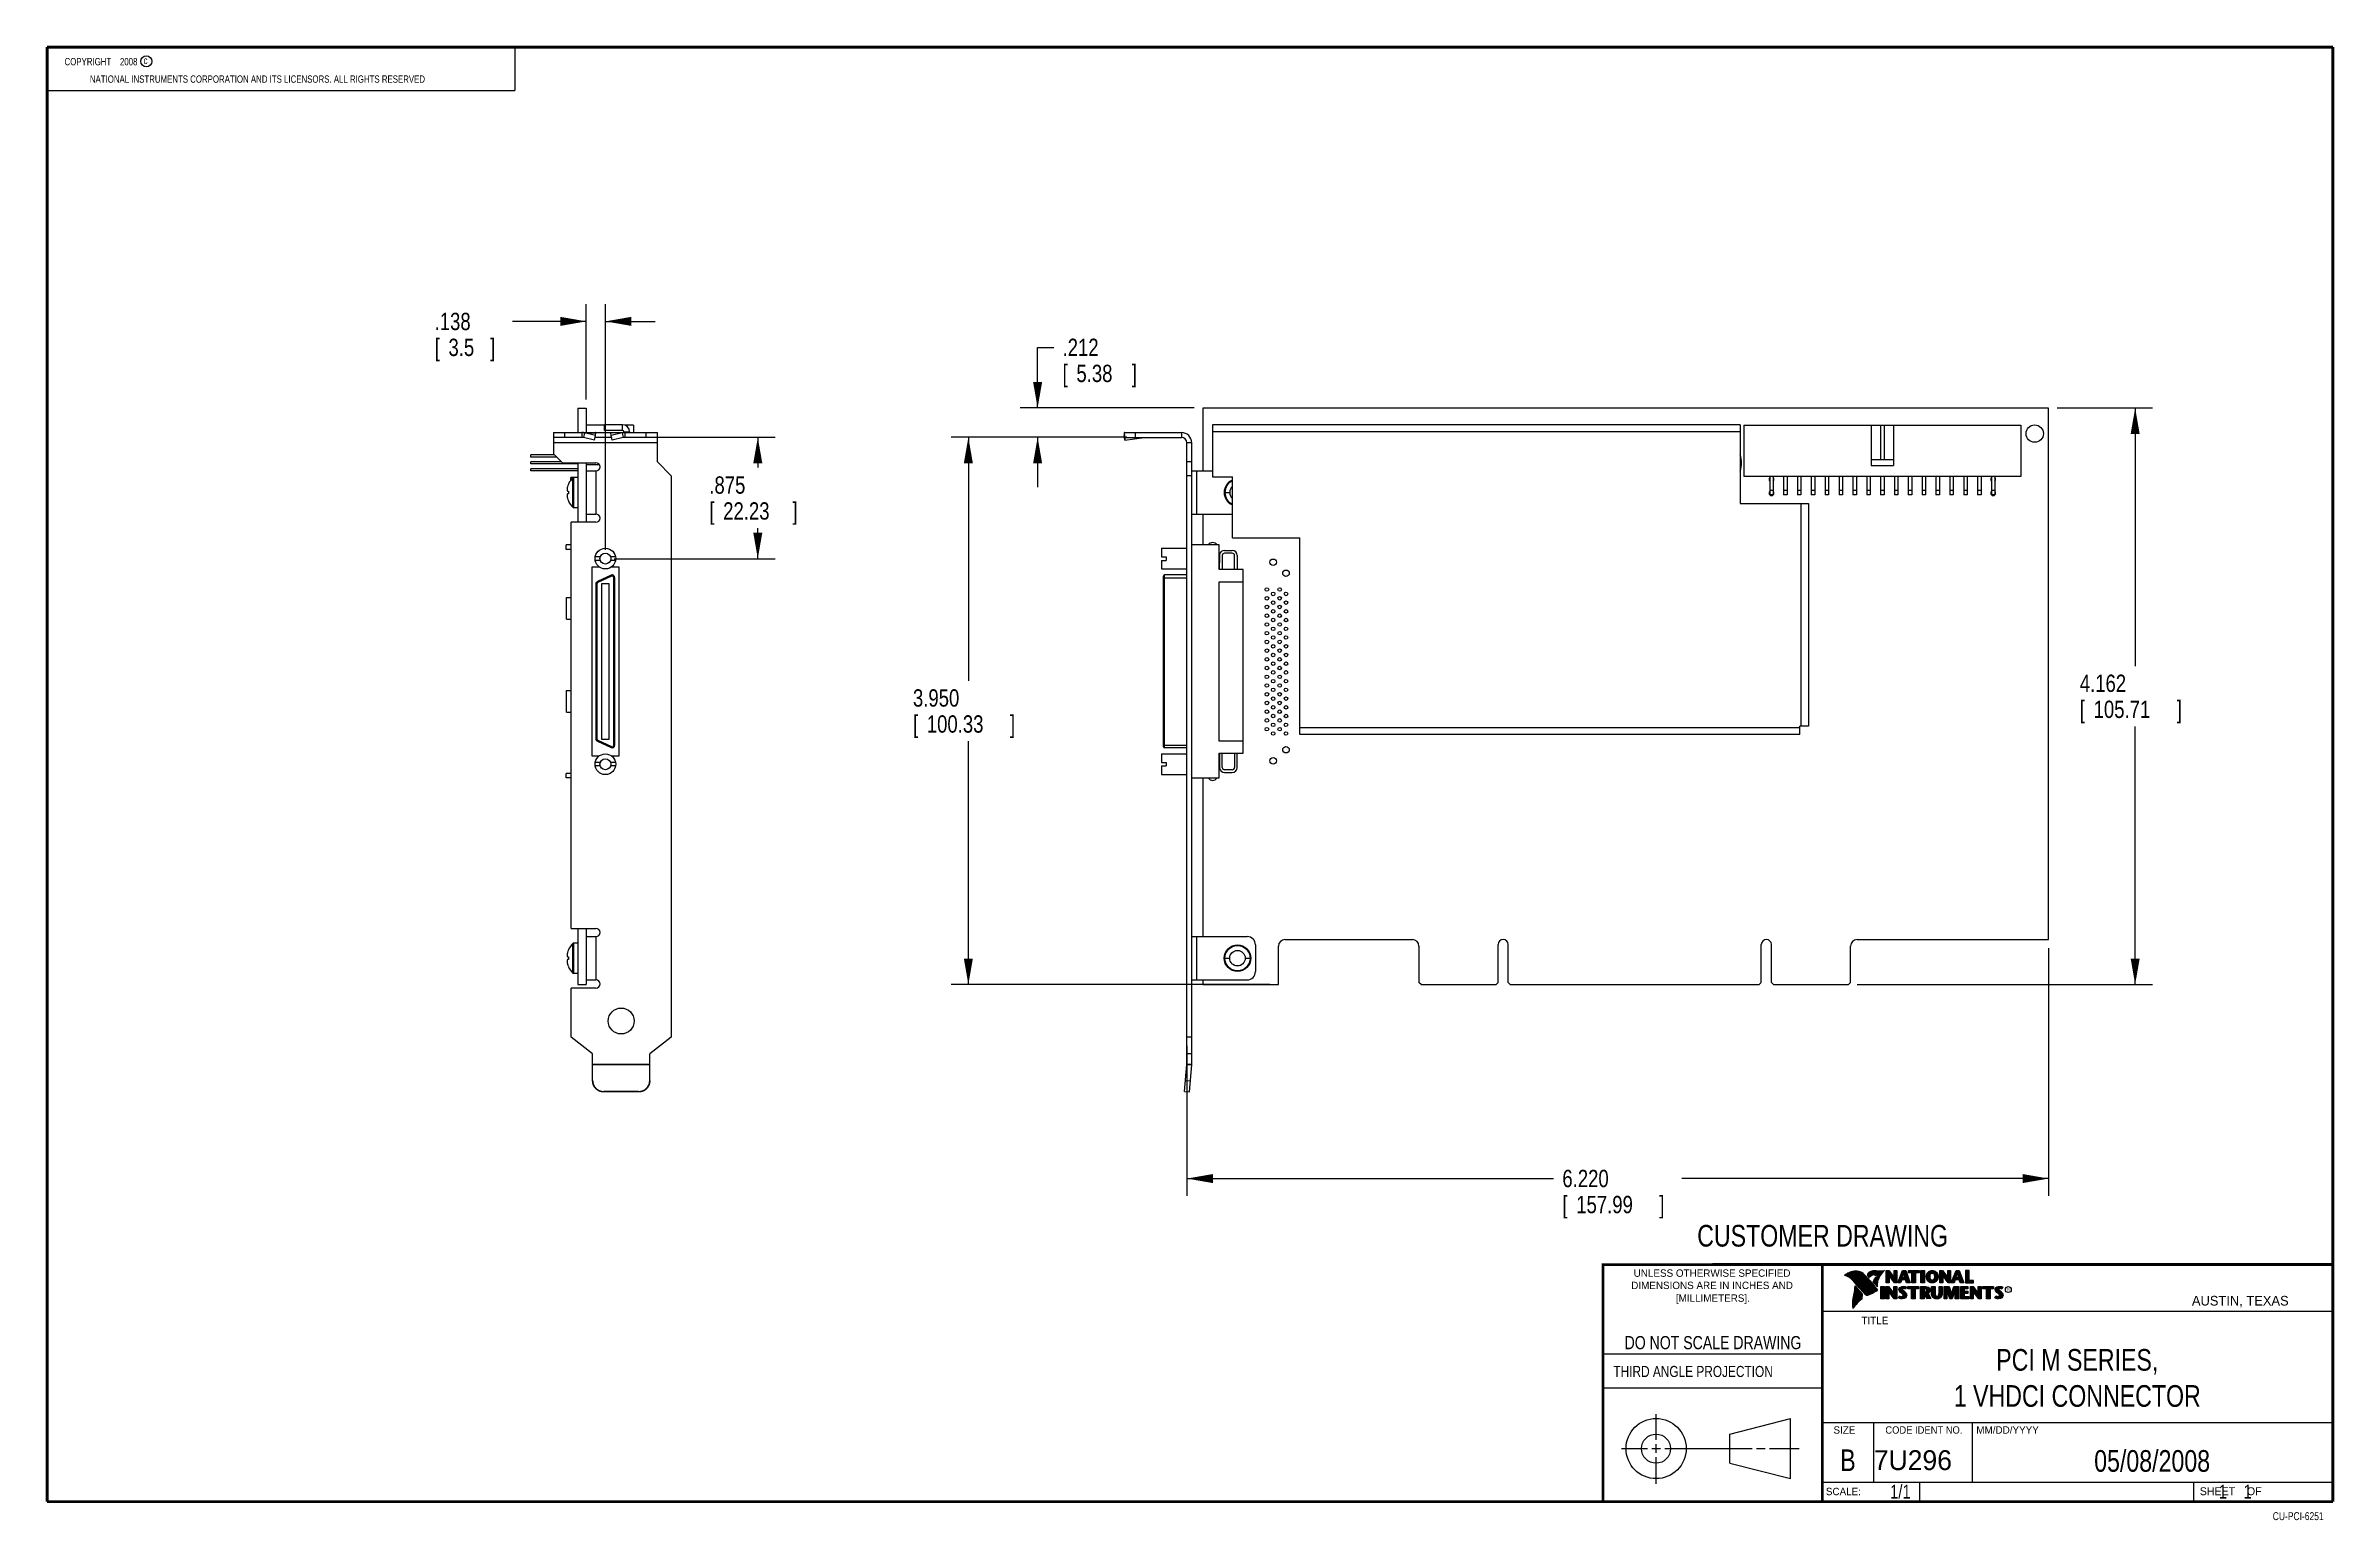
# Model space of a CAD drawing. Header units: inches. Extents: x 0.2 to 16.8, y 0.1 to 10.8.
import ezdxf
from ezdxf.enums import TextEntityAlignment as Align

# ---------------------------------------------------------------- set-up
doc = ezdxf.new("R2010")
doc.units = ezdxf.units.IN
doc.header["$LTSCALE"] = 0.935
doc.header["$MEASUREMENT"] = 0
doc.layers.get('0').update_dxf_attribs({"linetype": 'CONTINUOUS'})
doc.layers.add('DIMENSIONS', color=7, linetype='CONTINUOUS')
doc.styles.get("Standard").update_dxf_attribs({"font": 'txt', "width": 0.8})
doc.dimstyles.new('DIMSTYLE_1', dxfattribs={"dimtxt": 0.125, "dimasz": 0.1875, "dimexe": 0.18, "dimexo": 0.0625, "dimgap": 0.09, "dimtad": 0, "dimtih": 1, "dimtoh": 1, "dimdec": 3, "dimzin": 4, "dimdsep": 46, "dimtxsty": 'STANDARD', "dimblk": '_FILLED', "dimblk1": '_FILLED', "dimblk2": '_FILLED', "dimcen": 0.09, "dimadec": 0, "dimazin": 0, "dimtp": 0.01, "dimtm": 0.01, "dimtfac": 1, "dimtdec": 3, "dimtofl": 0, "dimtmove": 0, "dimatfit": 3, "dimldrblk": '_FILLED', "dimfxl": 1, "dimtolj": 1, "dimtzin": 4, "dimarcsym": 0})

msp = doc.modelspace()

# ---------------------------------------------------------------- texts
at = {"color": 2, "linetype": 'CONTINUOUS', "width": 0.8}
for s, height, p in [('c', 0.053, (0.946, 10.6363)), ('NATIONAL INSTRUMENTS CORPORATION AND ITS LICENSORS. ALL RIGHTS RESERVED', 0.053, (0.5583, 10.5016)), ('THIRD ANGLE PROJECTION', 0.08, (11.5564, 1.1584))]:
    msp.add_text(s, height=height, dxfattribs=at).set_placement(p)
at = {"color": 7, "linetype": 'CONTINUOUS', "width": 0.8}
for s, height, p in [('CUSTOMER DRAWING', 0.15625, (13.0668, 2.1001)), ('DO NOT SCALE DRAWING', 0.095, (12.2754, 1.3592)), ('B', 0.1562, (13.2497, 0.4798))]:
    msp.add_text(s, height=height, dxfattribs=at).set_placement(p, align=Align.CENTER)
at = {"color": 2, "linetype": 'CONTINUOUS'}
for s, p in [('DIMENSIONS ARE IN INCHES AND', (12.2688, 1.7933)), ('UNLESS OTHERWISE SPECIFIED', (12.2688, 1.8819)), ('[MILLIMETERS].', (12.2746, 1.7015))]:
    msp.add_text(s, height=0.053254, dxfattribs=at).set_placement(p, align=Align.CENTER)
for s, height, p in [('R', 0.0217, (14.3971, 1.7782)), ('AUSTIN, TEXAS', 0.069617, (15.7327, 1.6745)), ('TITLE', 0.05325, (13.3474, 1.5397)), ('SIZE', 0.05325, (13.1451, 0.7494)), ('MM/DD/YYYY', 0.05325, (14.1765, 0.7494)), ('SCALE:', 0.05325, (13.0904, 0.3053)), ('SHEET    OF', 0.057262, (15.7892, 0.3052))]:
    msp.add_text(s, height=height, dxfattribs=at).set_placement(p)
at = {"color": 2, "linetype": 'CONTINUOUS', "width": 0.95}
msp.add_text('CODE IDENT NO.', height=0.053254, dxfattribs=at).set_placement((13.7978, 0.7494), align=Align.CENTER)
at = {"color": 7, "linetype": 'CONTINUOUS'}
msp.add_text('7U296', height=0.14316, dxfattribs=at).set_placement((13.4363, 0.4866))
at = {"color": 7, "linetype": 'CONTINUOUS', "width": 0.8}
msp.add_text('1/1', height=0.1, dxfattribs=at).set_placement((13.7025, 0.2805), align=Align.RIGHT)
at = {"color": 2, "linetype": 'CONTINUOUS', "width": 0.8}
msp.add_text('CU-PCI-6251', height=0.057262, dxfattribs=at).set_placement((16.6837, 0.1254), align=Align.RIGHT)
at = {"color": 2, "linetype": 'CONTINUOUS', "insert": (0.3125, 10.6805), "char_height": 0.053, "width": 0.8904, "attachment_point": 1}
msp.add_mtext('    COPYRIGHT    2008', dxfattribs=at)
at = {"color": 7, "linetype": 'CONTINUOUS'}
for s, insert, char_height, width, attachment_point in [('PCI M SERIES,\\P1 VHDCI CONNECTOR', (14.9051, 1.3603), 0.15625, 2.125, 2), ('05/08/2008 ', (15.4455, 0.6307), 0.15625, 1.375, 2), ('    1    1', (15.8075, 0.3805), 0.1, 0.8, 1)]:
    msp.add_mtext(s, dxfattribs=dict(at, insert=insert, char_height=char_height, width=width, attachment_point=attachment_point))

# ---------------------------------------------------------------- blocks, each defined once
blk = doc.blocks.new('_FILLED')
at = {"color": 0, "linetype": 'BYBLOCK'}
blk.add_solid([(0, 0), (-1, 0.174), (-1, -0.174)], dxfattribs=at)
blk = doc.blocks.new('*D0')
at = {"layer": 'DIMENSIONS', "color": 2, "linetype": 'CONTINUOUS'}
for p, q in [((14.76, 8.154), (15.448, 8.154)), ((15.323, 8.154), (15.323, 6.291)), ((15.323, 3.992), (15.323, 5.854)), ((13.316, 3.992), (15.448, 3.992))]:
    blk.add_line(p, q, dxfattribs=at)
at = {"layer": 'DIMENSIONS', "color": 2, "linetype": 'CONTINUOUS', "xscale": 0.1875, "yscale": 0.1875, "zscale": 0.1875}
for p, rotation in [((15.323, 8.154), 90), ((15.323, 3.992), 270)]:
    blk.add_blockref('_FILLED', p, dxfattribs=dict(at, rotation=rotation))
at = {"layer": 'DIMENSIONS', "color": 2, "linetype": 'CONTINUOUS', "width": 0.8}
for s, p in [('4.162', (14.923, 6.104)), ('[', (14.923, 5.916)), ('105.71', (15.023, 5.916)), (']', (15.623, 5.916))]:
    blk.add_text(s, height=0.125, dxfattribs=at).set_placement(p)
blk = doc.blocks.new('*D1')
at = {"layer": 'DIMENSIONS', "color": 2, "linetype": 'CONTINUOUS'}
for p, q in [((7.4, 8.154), (7.4, 8.591)), ((7.4, 8.591), (7.517, 8.591)), ((8.53, 8.154), (7.275, 8.154)), ((8.045, 7.942), (7.275, 7.942)), ((7.4, 7.942), (7.4, 7.582))]:
    blk.add_line(p, q, dxfattribs=at)
at = {"layer": 'DIMENSIONS', "color": 2, "linetype": 'CONTINUOUS', "xscale": 0.1875, "yscale": 0.1875, "zscale": 0.1875}
for p, rotation in [((7.4, 8.154), 270), ((7.4, 7.942), 90)]:
    blk.add_blockref('_FILLED', p, dxfattribs=dict(at, rotation=rotation))
at = {"layer": 'DIMENSIONS', "color": 2, "linetype": 'CONTINUOUS', "width": 0.8}
for s, p in [('.212', (7.58, 8.529)), ('[', (7.58, 8.341)), ('5.38', (7.68, 8.341)), (']', (8.08, 8.341))]:
    blk.add_text(s, height=0.125, dxfattribs=at).set_placement(p)
blk = doc.blocks.new('*D2')
at = {"layer": 'DIMENSIONS', "color": 2, "linetype": 'CONTINUOUS'}
for p, q in [((8.045, 7.942), (6.775, 7.942)), ((6.9, 7.942), (6.9, 6.185)), ((6.9, 3.992), (6.9, 5.748)), ((9.076, 3.992), (6.775, 3.992))]:
    blk.add_line(p, q, dxfattribs=at)
at = {"layer": 'DIMENSIONS', "color": 2, "linetype": 'CONTINUOUS', "xscale": 0.1875, "yscale": 0.1875, "zscale": 0.1875}
for p, rotation in [((6.9, 7.942), 90), ((6.9, 3.992), 270)]:
    blk.add_blockref('_FILLED', p, dxfattribs=dict(at, rotation=rotation))
at = {"layer": 'DIMENSIONS', "color": 2, "linetype": 'CONTINUOUS', "width": 0.8}
for s, p in [('3.950', (6.5, 5.998)), ('[', (6.5, 5.81)), ('100.33', (6.6, 5.81)), (']', (7.2, 5.81))]:
    blk.add_text(s, height=0.125, dxfattribs=at).set_placement(p)
blk = doc.blocks.new('*D3')
at = {"layer": 'DIMENSIONS', "color": 2, "linetype": 'CONTINUOUS'}
for p, q in [((14.698, 4.254), (14.698, 2.466)), ((8.478, 3.55), (8.478, 2.466)), ((8.478, 2.591), (11.125, 2.591)), ((14.698, 2.591), (12.05, 2.591))]:
    blk.add_line(p, q, dxfattribs=at)
at = {"layer": 'DIMENSIONS', "color": 2, "linetype": 'CONTINUOUS', "xscale": 0.1875, "yscale": 0.1875, "zscale": 0.1875, "rotation": 180}
blk.add_blockref('_FILLED', (8.478, 2.591), dxfattribs=at)
at = {"layer": 'DIMENSIONS', "color": 2, "linetype": 'CONTINUOUS', "xscale": 0.1875, "yscale": 0.1875, "zscale": 0.1875}
blk.add_blockref('_FILLED', (14.698, 2.591), dxfattribs=at)
at = {"layer": 'DIMENSIONS', "color": 2, "linetype": 'CONTINUOUS', "width": 0.8}
for s, p in [('6.220', (11.188, 2.529)), ('[', (11.188, 2.341)), ('157.99', (11.288, 2.341)), (']', (11.888, 2.341))]:
    blk.add_text(s, height=0.125, dxfattribs=at).set_placement(p)
blk = doc.blocks.new('*D4')
at = {"layer": 'DIMENSIONS', "color": 2, "linetype": 'CONTINUOUS'}
for p, q in [((4.637, 7.942), (5.505, 7.942)), ((5.38, 7.942), (5.38, 7.723)), ((5.38, 7.066), (5.38, 7.285)), ((4.342, 7.066), (5.505, 7.066))]:
    blk.add_line(p, q, dxfattribs=at)
at = {"layer": 'DIMENSIONS', "color": 2, "linetype": 'CONTINUOUS', "xscale": 0.1875, "yscale": 0.1875, "zscale": 0.1875}
for p, rotation in [((5.38, 7.942), 90), ((5.38, 7.066), 270)]:
    blk.add_blockref('_FILLED', p, dxfattribs=dict(at, rotation=rotation))
at = {"layer": 'DIMENSIONS', "color": 2, "linetype": 'CONTINUOUS', "width": 0.8}
for s, p in [('.875', (5.03, 7.535)), ('[', (5.03, 7.348)), ('22.23', (5.13, 7.348)), (']', (5.63, 7.348))]:
    blk.add_text(s, height=0.125, dxfattribs=at).set_placement(p)
blk = doc.blocks.new('*D5')
at = {"layer": 'DIMENSIONS', "color": 2, "linetype": 'CONTINUOUS'}
for p, q in [((4.142, 8.779), (3.609, 8.779)), ((4.142, 8.216), (4.142, 8.904)), ((4.28, 7.129), (4.28, 8.904)), ((4.28, 8.779), (4.64, 8.779))]:
    blk.add_line(p, q, dxfattribs=at)
at = {"layer": 'DIMENSIONS', "color": 2, "linetype": 'CONTINUOUS', "xscale": 0.1875, "yscale": 0.1875, "zscale": 0.1875}
blk.add_blockref('_FILLED', (4.142, 8.779), dxfattribs=at)
at = {"layer": 'DIMENSIONS', "color": 2, "linetype": 'CONTINUOUS', "xscale": 0.1875, "yscale": 0.1875, "zscale": 0.1875, "rotation": 180}
blk.add_blockref('_FILLED', (4.28, 8.779), dxfattribs=at)
at = {"layer": 'DIMENSIONS', "color": 2, "linetype": 'CONTINUOUS', "width": 0.8}
for s, p in [('.138', (3.047, 8.716)), ('[', (3.047, 8.529)), ('3.5', (3.147, 8.529)), (']', (3.447, 8.529))]:
    blk.add_text(s, height=0.125, dxfattribs=at).set_placement(p)

# ---------------------------------------------------------------- dimensions: what is measured, and where the dimension line sits
at = {"layer": 'DIMENSIONS', "color": 2, "linetype": 'CONTINUOUS'}
for base, p1, p2, picture, middle in [((4.2797, 8.7786), (4.1419, 8.2161), (4.2797, 7.1288), '*D5', (3.2969, 8.6849)), ((14.6977, 2.5913), (8.4777, 3.5502), (14.6977, 4.2541), '*D3', (11.5877, 2.4976))]:
    dim = msp.add_linear_dim(base=base, p1=p1, p2=p2, dimstyle='DIMSTYLE_1', dxfattribs=at)
    dim.commit()
    dim.dimension.update_dxf_attribs({"geometry": picture, "text_midpoint": middle, "dimtype": 160})
for base, p1, p2, angle, picture, middle in [((7.3997, 8.1536), (8.0452, 7.9416), (8.5302, 8.1536), 90, '*D1', (7.8797, 8.4974)), ((15.3227, 8.1536), (13.3162, 3.9916), (14.7602, 8.1536), 90, '*D0', (15.3227, 6.0726)), ((5.3799, 7.0663), (4.6374, 7.9416), (4.3422, 7.0663), 270, '*D4', (5.3799, 7.504)), ((6.8997, 3.9916), (8.0452, 7.9416), (9.0762, 3.9916), 270, '*D2', (6.8997, 5.9666))]:
    dim = msp.add_linear_dim(base=base, p1=p1, p2=p2, angle=angle, dimstyle='DIMSTYLE_1', dxfattribs=at)
    dim.commit()
    dim.dimension.update_dxf_attribs({"geometry": picture, "text_midpoint": middle, "dimtype": 160})

# ---------------------------------------------------------------- linework, layer by layer
at = {"color": 2, "linetype": 'CONTINUOUS'}
for p, q in [((0.25, 10.7586), (3.625, 10.7586)), ((0.25, 10.7586), (0.25, 10.4456)), ((3.625, 10.7586), (3.625, 10.4456)), ((0.25, 10.4456), (3.625, 10.4456)), ((13.0652, 1.9695), (16.745, 1.9695)), ((13.0652, 1.9695), (13.0652, 0.2605)), ((13.2311, 1.8934), (13.2311, 1.8949)), ((13.2347, 1.8921), (13.2347, 1.8972)), ((13.2382, 1.8907), (13.2382, 1.8994)), ((13.2418, 1.8892), (13.2418, 1.9015)), ((13.2453, 1.8876), (13.2453, 1.9035)), ((13.2489, 1.8858), (13.2489, 1.9054)), ((13.2524, 1.8839), (13.2524, 1.9069)), ((13.256, 1.8818), (13.256, 1.9084)), ((13.2596, 1.8796), (13.2596, 1.9098)), ((13.2631, 1.8772), (13.2631, 1.9111)), ((13.2667, 1.8747), (13.2667, 1.9124)), ((13.2702, 1.872), (13.2702, 1.9135)), ((13.2738, 1.869), (13.2738, 1.9146)), ((13.2773, 1.8658), (13.2773, 1.9155)), ((13.2809, 1.8624), (13.2809, 1.9164)), ((13.2844, 1.8587), (13.2844, 1.9173)), ((13.288, 1.8549), (13.288, 1.9181)), ((13.2915, 1.851), (13.2915, 1.9188)), ((13.2951, 1.8471), (13.2951, 1.9194)), ((13.2987, 1.8431), (13.2987, 1.9198)), ((13.3022, 1.8391), (13.3022, 1.92)), ((13.3058, 1.8351), (13.3058, 1.9201)), ((13.3093, 1.8311), (13.3093, 1.9201)), ((13.3129, 1.827), (13.3129, 1.9199)), ((13.3164, 1.8229), (13.3164, 1.9196)), ((13.32, 1.8188), (13.32, 1.9192)), ((13.3235, 1.8146), (13.3235, 1.9186)), ((13.3271, 1.8104), (13.3271, 1.9179)), ((13.3306, 1.8062), (13.3306, 1.9172)), ((13.3342, 1.802), (13.3342, 1.9163)), ((13.3378, 1.7978), (13.3378, 1.9151)), ((13.3413, 1.7937), (13.3413, 1.9138)), ((13.3449, 1.7897), (13.3449, 1.9122)), ((13.3484, 1.7856), (13.3484, 1.9103)), ((13.352, 1.7817), (13.352, 1.9081)), ((13.3555, 1.7778), (13.3555, 1.9055)), ((13.3591, 1.7739), (13.3591, 1.9026)), ((13.3626, 1.7701), (13.3626, 1.8991)), ((13.3662, 1.7663), (13.3662, 1.8952)), ((13.3697, 1.7625), (13.3697, 1.8915)), ((13.3733, 1.7588), (13.3733, 1.8878)), ((13.3769, 1.7556), (13.3769, 1.8841)), ((13.3804, 1.7529), (13.3804, 1.8803)), ((13.384, 1.7512), (13.384, 1.8766)), ((13.3875, 1.7509), (13.3875, 1.8728)), ((13.4022, 1.878), (13.3901, 1.8922)), ((13.3911, 1.7518), (13.3911, 1.8691)), ((13.4029, 1.881), (13.3927, 1.893)), ((13.3946, 1.8908), (13.3946, 1.8999)), ((13.3946, 1.7533), (13.3946, 1.8653)), ((13.3982, 1.8866), (13.3982, 1.9062)), ((13.3982, 1.7548), (13.3982, 1.8615)), ((13.4017, 1.8824), (13.4017, 1.9101)), ((13.4017, 1.7563), (13.4017, 1.8574)), ((13.4053, 1.8823), (13.4053, 1.9129)), ((13.4053, 1.7578), (13.4053, 1.8531)), ((13.4088, 1.8844), (13.4088, 1.915)), ((13.4088, 1.7593), (13.4088, 1.8488)), ((13.4124, 1.887), (13.4124, 1.9167)), ((13.4124, 1.7609), (13.4124, 1.8445)), ((13.4159, 1.89), (13.4159, 1.9182)), ((13.4159, 1.7625), (13.4159, 1.8402)), ((13.4195, 1.8937), (13.4195, 1.9193)), ((13.4195, 1.7641), (13.4195, 1.8359)), ((13.4231, 1.8964), (13.4231, 1.9203)), ((13.4231, 1.7657), (13.4231, 1.8316)), ((13.4266, 1.8982), (13.4266, 1.9209)), ((13.4266, 1.7674), (13.4266, 1.8273)), ((13.4302, 1.8995), (13.4302, 1.9214)), ((13.4302, 1.7691), (13.4302, 1.823)), ((13.4414, 1.8328), (13.4319, 1.8437)), ((13.4337, 1.8997), (13.4337, 1.922)), ((13.4337, 1.7708), (13.4337, 1.8187)), ((13.4433, 1.8344), (13.4349, 1.844)), ((13.4373, 1.8991), (13.4373, 1.9224)), ((13.4373, 1.8413), (13.4373, 1.8491)), ((13.4408, 1.898), (13.4408, 1.9228)), ((13.4408, 1.8372), (13.4408, 1.8572)), ((13.4444, 1.8972), (13.4444, 1.9231)), ((13.4444, 1.8331), (13.4444, 1.8665)), ((13.4479, 1.8969), (13.4479, 1.9234)), ((13.4479, 1.8288), (13.4479, 1.873)), ((13.4515, 1.8966), (13.4515, 1.9236)), ((13.4515, 1.8247), (13.4515, 1.8764)), ((13.4529, 1.9261), (13.5132, 1.9271)), ((13.453, 1.9236), (13.5067, 1.9245)), ((13.455, 1.8965), (13.455, 1.9237)), ((13.455, 1.8207), (13.455, 1.878)), ((13.4586, 1.8964), (13.4586, 1.9237)), ((13.4586, 1.8303), (13.4586, 1.879)), ((13.4622, 1.8957), (13.4622, 1.9238)), ((13.4622, 1.8535), (13.4622, 1.8795)), ((13.4657, 1.8935), (13.4657, 1.9238)), ((13.4657, 1.8636), (13.4657, 1.8798)), ((13.4693, 1.872), (13.4693, 1.9239)), ((13.4728, 1.8794), (13.4728, 1.9239)), ((13.4764, 1.8859), (13.4764, 1.924)), ((13.4799, 1.8919), (13.4799, 1.924)), ((13.4835, 1.8973), (13.4835, 1.9241)), ((13.487, 1.9023), (13.487, 1.9242)), ((13.4906, 1.9069), (13.4906, 1.9242)), ((13.4941, 1.9112), (13.4941, 1.9243)), ((13.4977, 1.9153), (13.4977, 1.9243)), ((13.5013, 1.9191), (13.5013, 1.9244)), ((13.5261, 1.9263), (13.5451, 1.9263)), ((13.5261, 1.839), (13.5261, 1.9263)), ((13.5466, 1.839), (13.5261, 1.839)), ((13.5286, 1.9237), (13.5439, 1.9237)), ((13.5286, 1.8415), (13.5286, 1.9237)), ((13.5441, 1.8415), (13.5286, 1.8415)), ((13.5332, 1.8415), (13.5332, 1.9237)), ((13.5367, 1.8415), (13.5367, 1.9237)), ((13.5402, 1.8415), (13.5402, 1.9237)), ((13.5441, 1.8976), (13.5437, 1.9237)), ((13.5439, 1.9237), (13.5854, 1.869)), ((13.5873, 1.8415), (13.5441, 1.8976)), ((13.5441, 1.8976), (13.5441, 1.8415)), ((13.5451, 1.9263), (13.5829, 1.8765)), ((13.586, 1.839), (13.5466, 1.8902)), ((13.5466, 1.8902), (13.5466, 1.839)), ((13.5471, 1.8936), (13.5471, 1.9194)), ((13.5506, 1.8891), (13.5506, 1.9149)), ((13.5541, 1.8846), (13.5541, 1.9103)), ((13.5576, 1.8801), (13.5576, 1.9057)), ((13.561, 1.8756), (13.561, 1.9011)), ((13.5645, 1.8711), (13.5645, 1.8965)), ((13.568, 1.8665), (13.568, 1.8919)), ((13.5715, 1.862), (13.5715, 1.8874)), ((13.575, 1.8575), (13.575, 1.8828)), ((13.5784, 1.853), (13.5784, 1.8782)), ((13.5819, 1.8485), (13.5819, 1.8736)), ((13.5829, 1.9263), (13.6036, 1.9263)), ((13.5829, 1.8765), (13.5829, 1.9263)), ((13.5854, 1.9237), (13.6011, 1.9237)), ((13.5854, 1.869), (13.5854, 1.9237)), ((13.5854, 1.844), (13.5854, 1.869)), ((13.6036, 1.839), (13.586, 1.839)), ((13.6011, 1.8415), (13.5873, 1.8415)), ((13.5889, 1.8415), (13.5889, 1.9237)), ((13.5923, 1.8415), (13.5923, 1.9237)), ((13.5958, 1.8415), (13.5958, 1.9237)), ((13.5993, 1.8415), (13.5993, 1.9237)), ((13.6011, 1.9237), (13.6011, 1.8415)), ((13.6036, 1.9263), (13.6036, 1.839)), ((13.6088, 1.839), (13.6444, 1.9262)), ((13.6294, 1.839), (13.6088, 1.839)), ((13.6125, 1.8415), (13.6461, 1.9237)), ((13.6277, 1.8415), (13.6125, 1.8415)), ((13.6167, 1.8415), (13.6167, 1.8516)), ((13.6201, 1.8415), (13.6201, 1.8601)), ((13.6236, 1.8415), (13.6236, 1.8686)), ((13.6271, 1.8415), (13.6271, 1.8771)), ((13.6361, 1.8623), (13.6277, 1.8415)), ((13.6378, 1.8598), (13.6294, 1.839)), ((13.6306, 1.8486), (13.6306, 1.8857)), ((13.634, 1.8573), (13.634, 1.8942)), ((13.6665, 1.8623), (13.6361, 1.8623)), ((13.6375, 1.8623), (13.6375, 1.9027)), ((13.6647, 1.8598), (13.6378, 1.8598)), ((13.6388, 1.8711), (13.65, 1.9073)), ((13.6639, 1.8711), (13.6388, 1.8711)), ((13.641, 1.8781), (13.641, 1.9112)), ((13.641, 1.8623), (13.641, 1.8711)), ((13.6423, 1.8736), (13.6519, 1.9048)), ((13.6606, 1.8736), (13.6423, 1.8736)), ((13.6444, 1.9262), (13.6664, 1.9262)), ((13.6445, 1.8893), (13.6445, 1.9197)), ((13.6445, 1.8623), (13.6445, 1.8711)), ((13.6461, 1.9237), (13.6647, 1.9237)), ((13.6479, 1.9006), (13.6479, 1.9237)), ((13.6479, 1.8623), (13.6479, 1.8711)), ((13.65, 1.9073), (13.6541, 1.9073)), ((13.6514, 1.9073), (13.6514, 1.9237)), ((13.6514, 1.8623), (13.6514, 1.8711)), ((13.6519, 1.9048), (13.6521, 1.9048)), ((13.6521, 1.9048), (13.6606, 1.8736)), ((13.6541, 1.9073), (13.6639, 1.8711)), ((13.6549, 1.9043), (13.6549, 1.9237)), ((13.6549, 1.8623), (13.6549, 1.8711)), ((13.6584, 1.8915), (13.6584, 1.9237)), ((13.6584, 1.8623), (13.6584, 1.8711)), ((13.6618, 1.8787), (13.6618, 1.9237)), ((13.6618, 1.8623), (13.6618, 1.8711)), ((13.6647, 1.9237), (13.6959, 1.8415)), ((13.6717, 1.839), (13.6647, 1.8598)), ((13.6653, 1.8623), (13.6653, 1.922)), ((13.6664, 1.9262), (13.6995, 1.839)), ((13.6735, 1.8415), (13.6665, 1.8623)), ((13.6688, 1.8555), (13.6688, 1.9128)), ((13.6995, 1.839), (13.6717, 1.839)), ((13.6723, 1.8452), (13.6723, 1.9037)), ((13.6959, 1.8415), (13.6735, 1.8415)), ((13.6757, 1.8415), (13.6757, 1.8945)), ((13.6792, 1.8415), (13.6792, 1.8854)), ((13.6827, 1.8415), (13.6827, 1.8762)), ((13.6862, 1.8415), (13.6862, 1.8671)), ((13.6866, 1.9262), (13.7634, 1.9262)), ((13.6866, 1.9099), (13.6866, 1.9262)), ((13.7118, 1.9099), (13.6866, 1.9099)), ((13.6891, 1.9237), (13.7609, 1.9237)), ((13.6891, 1.9125), (13.6891, 1.9237)), ((13.7143, 1.9125), (13.6891, 1.9125)), ((13.6896, 1.8415), (13.6896, 1.8579)), ((13.6931, 1.9125), (13.6931, 1.9237)), ((13.6931, 1.8415), (13.6931, 1.8488)), ((13.6966, 1.9125), (13.6966, 1.9237)), ((13.7001, 1.9125), (13.7001, 1.9237)), ((13.7035, 1.9125), (13.7035, 1.9237)), ((13.707, 1.9125), (13.707, 1.9237)), ((13.7105, 1.9125), (13.7105, 1.9237)), ((13.7118, 1.839), (13.7118, 1.9099)), ((13.7382, 1.839), (13.7118, 1.839)), ((13.7143, 1.9125), (13.714, 1.9237)), ((13.7143, 1.8415), (13.7143, 1.9125)), ((13.7357, 1.8415), (13.7143, 1.8415)), ((13.7174, 1.8415), (13.7174, 1.9237)), ((13.7209, 1.8415), (13.7209, 1.9237)), ((13.7244, 1.8415), (13.7244, 1.9237)), ((13.7279, 1.8415), (13.7279, 1.9237)), ((13.7313, 1.8415), (13.7313, 1.9237)), ((13.7357, 1.9125), (13.7348, 1.9237)), ((13.7609, 1.9125), (13.7357, 1.9125)), ((13.7357, 1.9125), (13.7357, 1.8415)), ((13.7634, 1.9099), (13.7382, 1.9099)), ((13.7382, 1.9099), (13.7382, 1.839)), ((13.7383, 1.9125), (13.7383, 1.9237)), ((13.7418, 1.9125), (13.7418, 1.9237)), ((13.7452, 1.9125), (13.7452, 1.9237)), ((13.7487, 1.9125), (13.7487, 1.9237)), ((13.7522, 1.9125), (13.7522, 1.9237)), ((13.7557, 1.9125), (13.7557, 1.9237)), ((13.7591, 1.9125), (13.7591, 1.9237)), ((13.7609, 1.9237), (13.7609, 1.9125)), ((13.7634, 1.9262), (13.7634, 1.9099)), ((13.7768, 1.9262), (13.8031, 1.9262)), ((13.7768, 1.839), (13.7768, 1.9262)), ((13.8031, 1.839), (13.7768, 1.839)), ((13.7794, 1.9237), (13.8006, 1.9237)), ((13.7794, 1.8415), (13.7794, 1.9237)), ((13.8006, 1.8415), (13.7794, 1.8415)), ((13.7835, 1.8415), (13.7835, 1.9237)), ((13.787, 1.8415), (13.787, 1.9237)), ((13.7904, 1.8415), (13.7904, 1.9237)), ((13.7939, 1.8415), (13.7939, 1.9237)), ((13.7974, 1.8415), (13.7974, 1.9237)), ((13.8006, 1.9237), (13.8006, 1.8415)), ((13.8031, 1.9262), (13.8031, 1.839)), ((13.8154, 1.8853), (13.8155, 1.8871)), ((13.8154, 1.8834), (13.8154, 1.8853)), ((13.8154, 1.8816), (13.8154, 1.8834)), ((13.8155, 1.8797), (13.8154, 1.8816)), ((13.8155, 1.8871), (13.8157, 1.8889)), ((13.8157, 1.8779), (13.8155, 1.8797)), ((13.8157, 1.8889), (13.8159, 1.8907)), ((13.8159, 1.876), (13.8157, 1.8779)), ((13.8159, 1.8907), (13.8161, 1.8924)), ((13.8162, 1.8742), (13.8159, 1.876)), ((13.8161, 1.8924), (13.8165, 1.8941)), ((13.8166, 1.8724), (13.8162, 1.8742)), ((13.8165, 1.8941), (13.8169, 1.8958)), ((13.817, 1.8706), (13.8166, 1.8724)), ((13.8169, 1.8958), (13.8174, 1.8975)), ((13.8174, 1.8689), (13.817, 1.8706)), ((13.8174, 1.8975), (13.8179, 1.8991)), ((13.8179, 1.8672), (13.8174, 1.8689)), ((13.8179, 1.8991), (13.8185, 1.9006)), ((13.8179, 1.8852), (13.818, 1.8869)), ((13.8179, 1.8834), (13.8179, 1.8852)), ((13.818, 1.8817), (13.8179, 1.8834)), ((13.8185, 1.8655), (13.8179, 1.8672)), ((13.818, 1.8869), (13.8182, 1.8886)), ((13.8181, 1.8799), (13.818, 1.8817)), ((13.8182, 1.8781), (13.8181, 1.8799)), ((13.8182, 1.8886), (13.8184, 1.8903)), ((13.8184, 1.8764), (13.8182, 1.8781)), ((13.8184, 1.8903), (13.8186, 1.892)), ((13.8187, 1.8746), (13.8184, 1.8764)), ((13.8185, 1.9006), (13.8191, 1.9021)), ((13.8191, 1.8639), (13.8185, 1.8655)), ((13.8186, 1.892), (13.819, 1.8936)), ((13.8191, 1.8729), (13.8187, 1.8746)), ((13.819, 1.8936), (13.8193, 1.8952)), ((13.8191, 1.9021), (13.8198, 1.9036)), ((13.8194, 1.8712), (13.8191, 1.8729)), ((13.8198, 1.8623), (13.8191, 1.8639)), ((13.8193, 1.8952), (13.8198, 1.8967)), ((13.8199, 1.8696), (13.8194, 1.8712)), ((13.8198, 1.9036), (13.8206, 1.9051)), ((13.8198, 1.8967), (13.8203, 1.8982)), ((13.8205, 1.8607), (13.8198, 1.8623)), ((13.8204, 1.8679), (13.8199, 1.8696)), ((13.8203, 1.8982), (13.8208, 1.8997)), ((13.8209, 1.8664), (13.8204, 1.8679)), ((13.8213, 1.8592), (13.8205, 1.8607)), ((13.8206, 1.9051), (13.8214, 1.9065)), ((13.8208, 1.8997), (13.8214, 1.9011)), ((13.8209, 1.8664), (13.8208, 1.8997)), ((13.8215, 1.8648), (13.8209, 1.8664)), ((13.8221, 1.8578), (13.8213, 1.8592)), ((13.8214, 1.9065), (13.8223, 1.9079)), ((13.8214, 1.9011), (13.8221, 1.9025)), ((13.8221, 1.8633), (13.8215, 1.8648)), ((13.8221, 1.9025), (13.8228, 1.9038)), ((13.8228, 1.8619), (13.8221, 1.8633)), ((13.823, 1.8563), (13.8221, 1.8578)), ((13.8223, 1.9079), (13.8232, 1.9092)), ((13.8228, 1.9038), (13.8236, 1.9052)), ((13.8235, 1.8604), (13.8228, 1.8619)), ((13.8239, 1.855), (13.823, 1.8563)), ((13.8232, 1.9092), (13.8243, 1.9106)), ((13.8243, 1.8591), (13.8235, 1.8604)), ((13.8236, 1.9052), (13.8244, 1.9065)), ((13.8249, 1.8536), (13.8239, 1.855)), ((13.8243, 1.9106), (13.8253, 1.9119)), ((13.8243, 1.8591), (13.8244, 1.9065)), ((13.8251, 1.8577), (13.8243, 1.8591)), ((13.8244, 1.9065), (13.8253, 1.9077)), ((13.826, 1.8523), (13.8249, 1.8536)), ((13.826, 1.8564), (13.8251, 1.8577)), ((13.8253, 1.9119), (13.8265, 1.9132)), ((13.8253, 1.9077), (13.8262, 1.909)), ((13.8269, 1.8552), (13.826, 1.8564)), ((13.8271, 1.8511), (13.826, 1.8523)), ((13.8262, 1.909), (13.8273, 1.9102)), ((13.8265, 1.9132), (13.8276, 1.9144)), ((13.8279, 1.854), (13.8269, 1.8552)), ((13.8282, 1.8499), (13.8271, 1.8511)), ((13.8273, 1.9102), (13.8283, 1.9114)), ((13.8276, 1.9144), (13.8288, 1.9156)), ((13.8279, 1.854), (13.8283, 1.9114)), ((13.8289, 1.8528), (13.8279, 1.854)), ((13.8294, 1.8487), (13.8282, 1.8499)), ((13.8283, 1.9114), (13.8294, 1.9126)), ((13.8288, 1.9156), (13.8301, 1.9167)), ((13.83, 1.8517), (13.8289, 1.8528)), ((13.8294, 1.9126), (13.8306, 1.9137)), ((13.8306, 1.8476), (13.8294, 1.8487)), ((13.8311, 1.8506), (13.83, 1.8517)), ((13.8301, 1.9167), (13.8314, 1.9178)), ((13.8306, 1.9137), (13.8318, 1.9148)), ((13.8319, 1.8466), (13.8306, 1.8476)), ((13.8311, 1.8506), (13.8318, 1.9148)), ((13.8323, 1.8496), (13.8311, 1.8506)), ((13.8314, 1.9178), (13.8327, 1.9188)), ((13.8318, 1.9148), (13.833, 1.9158)), ((13.8332, 1.8456), (13.8319, 1.8466)), ((13.8335, 1.8486), (13.8323, 1.8496)), ((13.8327, 1.9188), (13.834, 1.9198)), ((13.833, 1.9158), (13.8342, 1.9168)), ((13.8346, 1.8447), (13.8332, 1.8456)), ((13.8347, 1.8477), (13.8335, 1.8486)), ((13.834, 1.9198), (13.8354, 1.9207)), ((13.8342, 1.9168), (13.8355, 1.9177)), ((13.836, 1.8438), (13.8346, 1.8447)), ((13.8347, 1.8477), (13.8355, 1.9177)), ((13.836, 1.8468), (13.8347, 1.8477)), ((13.8354, 1.9207), (13.8368, 1.9215)), ((13.8355, 1.9177), (13.8368, 1.9185)), ((13.8373, 1.846), (13.836, 1.8468)), ((13.8374, 1.843), (13.836, 1.8438)), ((13.8368, 1.9215), (13.8382, 1.9223)), ((13.8368, 1.9185), (13.8381, 1.9193)), ((13.8386, 1.8452), (13.8373, 1.846)), ((13.839, 1.8423), (13.8374, 1.843)), ((13.8381, 1.9193), (13.8394, 1.92)), ((13.8386, 1.8452), (13.8381, 1.9193)), ((13.8382, 1.9223), (13.8397, 1.923)), ((13.84, 1.8445), (13.8386, 1.8452)), ((13.8405, 1.8416), (13.839, 1.8423)), ((13.8394, 1.92), (13.8408, 1.9207)), ((13.8397, 1.923), (13.8412, 1.9237)), ((13.8397, 1.8857), (13.8398, 1.8868)), ((13.8397, 1.8845), (13.8397, 1.8857)), ((13.8397, 1.8833), (13.8397, 1.8845)), ((13.8397, 1.8821), (13.8397, 1.8833)), ((13.8397, 1.8809), (13.8397, 1.8821)), ((13.8398, 1.8796), (13.8397, 1.8809)), ((13.8398, 1.8868), (13.8399, 1.888)), ((13.8399, 1.8784), (13.8398, 1.8796)), ((13.8399, 1.888), (13.84, 1.8891)), ((13.84, 1.8773), (13.8399, 1.8784)), ((13.84, 1.8891), (13.8401, 1.8902)), ((13.8401, 1.8761), (13.84, 1.8773)), ((13.8415, 1.8439), (13.84, 1.8445)), ((13.8401, 1.8902), (13.8402, 1.8913)), ((13.8402, 1.8749), (13.8401, 1.8761)), ((13.8402, 1.8913), (13.8403, 1.8924)), ((13.8404, 1.8738), (13.8402, 1.8749)), ((13.8403, 1.8924), (13.8405, 1.8934)), ((13.8405, 1.8727), (13.8404, 1.8738)), ((13.8405, 1.8934), (13.8407, 1.8944)), ((13.8407, 1.8716), (13.8405, 1.8727)), ((13.8421, 1.8409), (13.8405, 1.8416)), ((13.8407, 1.8944), (13.8409, 1.8954)), ((13.841, 1.8706), (13.8407, 1.8716)), ((13.8408, 1.9207), (13.8422, 1.9213)), ((13.8409, 1.8954), (13.8411, 1.8963)), ((13.8412, 1.8696), (13.841, 1.8706)), ((13.8411, 1.8963), (13.8414, 1.8972)), ((13.8412, 1.9237), (13.8427, 1.9243)), ((13.8414, 1.8686), (13.8412, 1.8696)), ((13.8414, 1.8972), (13.8416, 1.8981)), ((13.8417, 1.8677), (13.8414, 1.8686)), ((13.8415, 1.8439), (13.8417, 1.8678)), ((13.843, 1.8433), (13.8415, 1.8439)), ((13.8416, 1.8981), (13.8419, 1.899)), ((13.842, 1.8667), (13.8417, 1.8677)), ((13.8419, 1.899), (13.8422, 1.8999)), ((13.842, 1.8991), (13.8422, 1.9213)), ((13.8423, 1.8658), (13.842, 1.8667)), ((13.8438, 1.8404), (13.8421, 1.8409)), ((13.8422, 1.9213), (13.8436, 1.9219)), ((13.8422, 1.8999), (13.8426, 1.9007)), ((13.8422, 1.8844), (13.8423, 1.8856)), ((13.8422, 1.8833), (13.8422, 1.8844)), ((13.8422, 1.8821), (13.8422, 1.8833)), ((13.8423, 1.8809), (13.8422, 1.8821)), ((13.8423, 1.8867), (13.8424, 1.8878)), ((13.8423, 1.8856), (13.8423, 1.8867)), ((13.8423, 1.8798), (13.8423, 1.8809)), ((13.8424, 1.8786), (13.8423, 1.8798)), ((13.8427, 1.865), (13.8423, 1.8658)), ((13.8424, 1.8878), (13.8425, 1.8889)), ((13.8425, 1.8775), (13.8424, 1.8786)), ((13.8425, 1.8889), (13.8426, 1.89)), ((13.8426, 1.8764), (13.8425, 1.8775)), ((13.8426, 1.9007), (13.843, 1.9016)), ((13.8426, 1.89), (13.8427, 1.891)), ((13.8427, 1.8753), (13.8426, 1.8764)), ((13.8427, 1.9243), (13.8443, 1.9248)), ((13.8427, 1.891), (13.8428, 1.892)), ((13.8429, 1.8742), (13.8427, 1.8753)), ((13.8431, 1.8641), (13.8427, 1.865)), ((13.8428, 1.892), (13.843, 1.893)), ((13.843, 1.8731), (13.8429, 1.8742)), ((13.843, 1.9016), (13.8434, 1.9024)), ((13.843, 1.893), (13.8432, 1.8939)), ((13.8432, 1.8721), (13.843, 1.8731)), ((13.8445, 1.8428), (13.843, 1.8433)), ((13.8434, 1.8633), (13.8431, 1.8641)), ((13.8432, 1.8939), (13.8434, 1.8948)), ((13.8434, 1.8712), (13.8432, 1.8721)), ((13.8434, 1.9024), (13.8438, 1.9032)), ((13.8434, 1.8948), (13.8436, 1.8957)), ((13.8436, 1.8702), (13.8434, 1.8712)), ((13.8439, 1.8625), (13.8434, 1.8633)), ((13.8436, 1.9219), (13.8451, 1.9224)), ((13.8436, 1.8957), (13.8438, 1.8965)), ((13.8439, 1.8693), (13.8436, 1.8702)), ((13.8438, 1.9032), (13.8443, 1.904)), ((13.8438, 1.8965), (13.844, 1.8974)), ((13.8455, 1.8399), (13.8438, 1.8404)), ((13.8441, 1.8684), (13.8439, 1.8693)), ((13.8443, 1.8617), (13.8439, 1.8625)), ((13.844, 1.8974), (13.8443, 1.8982)), ((13.8444, 1.8676), (13.8441, 1.8684)), ((13.8443, 1.9248), (13.8459, 1.9253)), ((13.8443, 1.904), (13.8447, 1.9047)), ((13.8443, 1.8982), (13.8446, 1.899)), ((13.8448, 1.8609), (13.8443, 1.8617)), ((13.8447, 1.8667), (13.8444, 1.8676)), ((13.8462, 1.8423), (13.8445, 1.8428)), ((13.8446, 1.899), (13.8449, 1.8997)), ((13.8447, 1.9047), (13.8453, 1.9055)), ((13.845, 1.8659), (13.8447, 1.8667)), ((13.8453, 1.8602), (13.8448, 1.8609)), ((13.8449, 1.8997), (13.8453, 1.9005)), ((13.8454, 1.8651), (13.845, 1.8659)), ((13.8451, 1.9224), (13.8466, 1.9229)), ((13.8453, 1.9055), (13.8451, 1.9224)), ((13.8453, 1.9055), (13.8458, 1.9062)), ((13.8453, 1.9005), (13.8456, 1.9012)), ((13.8458, 1.8595), (13.8453, 1.8602)), ((13.8457, 1.8644), (13.8454, 1.8651)), ((13.8473, 1.8395), (13.8455, 1.8399)), ((13.8456, 1.9012), (13.846, 1.902)), ((13.8461, 1.8637), (13.8457, 1.8644)), ((13.8458, 1.9062), (13.8464, 1.9068)), ((13.8464, 1.8588), (13.8458, 1.8595)), ((13.846, 1.8424), (13.8458, 1.8595)), ((13.8459, 1.9253), (13.8476, 1.9257)), ((13.846, 1.902), (13.8464, 1.9027)), ((13.8465, 1.863), (13.8461, 1.8637)), ((13.8478, 1.8419), (13.8462, 1.8423)), ((13.8464, 1.9068), (13.847, 1.9074)), ((13.8464, 1.9027), (13.8468, 1.9033)), ((13.847, 1.8581), (13.8464, 1.8588)), ((13.8469, 1.8623), (13.8465, 1.863)), ((13.8466, 1.9229), (13.8481, 1.9233)), ((13.8468, 1.9033), (13.8473, 1.9039)), ((13.8473, 1.8617), (13.8469, 1.8623)), ((13.847, 1.9074), (13.8477, 1.908)), ((13.8477, 1.8575), (13.847, 1.8581)), ((13.8473, 1.9039), (13.8478, 1.9045)), ((13.8478, 1.8611), (13.8473, 1.8617)), ((13.8491, 1.8391), (13.8473, 1.8395)), ((13.8476, 1.9257), (13.8492, 1.9261)), ((13.8477, 1.908), (13.8483, 1.9086)), ((13.8483, 1.857), (13.8477, 1.8575)), ((13.8478, 1.9045), (13.8482, 1.9051)), ((13.8483, 1.8605), (13.8478, 1.8611)), ((13.8495, 1.8416), (13.8478, 1.8419)), ((13.8481, 1.9233), (13.8497, 1.9236)), ((13.8482, 1.9051), (13.8488, 1.9056)), ((13.8483, 1.9086), (13.849, 1.9091)), ((13.8488, 1.8599), (13.8483, 1.8605)), ((13.849, 1.8564), (13.8483, 1.857)), ((13.8488, 1.9056), (13.8493, 1.9061)), ((13.8494, 1.8594), (13.8488, 1.8599)), ((13.849, 1.9091), (13.8497, 1.9095)), ((13.8498, 1.8559), (13.849, 1.8564)), ((13.8509, 1.8388), (13.8491, 1.8391)), ((13.8492, 1.9261), (13.8509, 1.9264)), ((13.8493, 1.9061), (13.8498, 1.9065)), ((13.8499, 1.8589), (13.8494, 1.8594)), ((13.8495, 1.9094), (13.8495, 1.9236)), ((13.8495, 1.8416), (13.8495, 1.8561)), ((13.8513, 1.8413), (13.8495, 1.8416)), ((13.8497, 1.9236), (13.8513, 1.9239)), ((13.8497, 1.9095), (13.8505, 1.9099)), ((13.8498, 1.9065), (13.8504, 1.9069)), ((13.8505, 1.8555), (13.8498, 1.8559)), ((13.8505, 1.8585), (13.8499, 1.8589)), ((13.8504, 1.9069), (13.851, 1.9073)), ((13.8505, 1.9099), (13.8512, 1.9103)), ((13.8511, 1.8581), (13.8505, 1.8585)), ((13.8513, 1.8551), (13.8505, 1.8555)), ((13.8509, 1.9264), (13.8527, 1.9266)), ((13.8528, 1.8386), (13.8509, 1.8388)), ((13.851, 1.9073), (13.8516, 1.9077)), ((13.8518, 1.8577), (13.8511, 1.8581)), ((13.8512, 1.9103), (13.852, 1.9106)), ((13.8513, 1.9239), (13.853, 1.9241)), ((13.8521, 1.8547), (13.8513, 1.8551)), ((13.853, 1.8411), (13.8513, 1.8413)), ((13.8516, 1.9077), (13.8523, 1.908)), ((13.8524, 1.8574), (13.8518, 1.8577)), ((13.852, 1.9106), (13.8528, 1.9109)), ((13.853, 1.8544), (13.8521, 1.8547)), ((13.8523, 1.908), (13.8529, 1.9083)), ((13.8531, 1.8571), (13.8524, 1.8574)), ((13.8527, 1.9266), (13.8544, 1.9268)), ((13.8528, 1.9109), (13.8536, 1.9111)), ((13.8547, 1.8384), (13.8528, 1.8386)), ((13.8529, 1.9083), (13.8536, 1.9085)), ((13.853, 1.9241), (13.8546, 1.9243)), ((13.853, 1.9109), (13.853, 1.9241)), ((13.8538, 1.8542), (13.853, 1.8544)), ((13.853, 1.8411), (13.853, 1.8544)), ((13.8548, 1.841), (13.853, 1.8411)), ((13.8538, 1.8568), (13.8531, 1.8571)), ((13.8536, 1.9111), (13.8545, 1.9113)), ((13.8536, 1.9085), (13.8543, 1.9087)), ((13.8545, 1.8566), (13.8538, 1.8568)), ((13.8547, 1.854), (13.8538, 1.8542)), ((13.8543, 1.9087), (13.855, 1.9089)), ((13.8544, 1.9268), (13.8561, 1.9269)), ((13.8545, 1.9113), (13.8553, 1.9115)), ((13.8552, 1.8564), (13.8545, 1.8566)), ((13.8546, 1.9243), (13.8563, 1.9244)), ((13.8556, 1.8538), (13.8547, 1.854)), ((13.8565, 1.8384), (13.8547, 1.8384)), ((13.8566, 1.8409), (13.8548, 1.841)), ((13.855, 1.9089), (13.8557, 1.909)), ((13.8559, 1.8563), (13.8552, 1.8564)), ((13.8553, 1.9115), (13.8562, 1.9116)), ((13.8565, 1.8537), (13.8556, 1.8538)), ((13.8557, 1.909), (13.8565, 1.9091)), ((13.8567, 1.8562), (13.8559, 1.8563)), ((13.8561, 1.9269), (13.8579, 1.927)), ((13.8562, 1.9116), (13.8571, 1.9117)), ((13.8563, 1.9244), (13.8579, 1.9245)), ((13.8565, 1.9116), (13.8565, 1.9244)), ((13.8565, 1.9091), (13.8572, 1.9092)), ((13.8574, 1.8537), (13.8565, 1.8537)), ((13.8565, 1.8409), (13.8565, 1.8537)), ((13.8584, 1.8383), (13.8565, 1.8384)), ((13.8584, 1.8408), (13.8566, 1.8409)), ((13.8574, 1.8562), (13.8567, 1.8562)), ((13.8571, 1.9117), (13.858, 1.9117)), ((13.8572, 1.9092), (13.858, 1.9092)), ((13.8582, 1.8562), (13.8574, 1.8562)), ((13.8583, 1.8537), (13.8574, 1.8537)), ((13.8579, 1.927), (13.8596, 1.927)), ((13.8579, 1.9245), (13.8596, 1.9244)), ((13.858, 1.9117), (13.8589, 1.9117)), ((13.858, 1.9092), (13.8587, 1.9091)), ((13.8589, 1.8563), (13.8582, 1.8562)), ((13.8592, 1.8537), (13.8583, 1.8537)), ((13.8601, 1.8409), (13.8584, 1.8408)), ((13.8602, 1.8384), (13.8584, 1.8383)), ((13.8587, 1.9091), (13.8595, 1.9091)), ((13.8589, 1.9117), (13.8598, 1.9116)), ((13.8597, 1.8564), (13.8589, 1.8563)), ((13.8601, 1.8539), (13.8592, 1.8537)), ((13.8595, 1.9091), (13.8602, 1.909)), ((13.8596, 1.927), (13.8614, 1.9269)), ((13.8596, 1.9244), (13.8612, 1.9243)), ((13.8605, 1.8565), (13.8597, 1.8564)), ((13.8598, 1.9116), (13.8607, 1.9114)), ((13.8599, 1.8409), (13.8601, 1.8539)), ((13.861, 1.854), (13.8601, 1.8539)), ((13.8618, 1.841), (13.8601, 1.8409)), ((13.8602, 1.909), (13.861, 1.9088)), ((13.862, 1.8384), (13.8602, 1.8384)), ((13.8612, 1.8567), (13.8605, 1.8565)), ((13.8607, 1.9114), (13.8616, 1.9113)), ((13.861, 1.9114), (13.8612, 1.9243)), ((13.861, 1.9088), (13.8617, 1.9086)), ((13.8619, 1.8542), (13.861, 1.854)), ((13.8612, 1.9243), (13.8628, 1.9242)), ((13.862, 1.8569), (13.8612, 1.8567)), ((13.8614, 1.9269), (13.8631, 1.9267)), ((13.8616, 1.9113), (13.8624, 1.911)), ((13.8617, 1.9086), (13.8624, 1.9084)), ((13.8635, 1.8411), (13.8618, 1.841)), ((13.8627, 1.8545), (13.8619, 1.8542)), ((13.8627, 1.8571), (13.862, 1.8569)), ((13.8638, 1.8386), (13.862, 1.8384)), ((13.8624, 1.911), (13.8632, 1.9108)), ((13.8624, 1.9084), (13.8631, 1.9081)), ((13.8634, 1.8574), (13.8627, 1.8571)), ((13.8636, 1.8547), (13.8627, 1.8545)), ((13.8628, 1.9242), (13.8644, 1.924)), ((13.8631, 1.9267), (13.8648, 1.9265)), ((13.8631, 1.9081), (13.8638, 1.9079)), ((13.8632, 1.9108), (13.864, 1.9105)), ((13.8641, 1.8577), (13.8634, 1.8574)), ((13.8634, 1.8411), (13.8636, 1.8547)), ((13.8652, 1.8413), (13.8635, 1.8411)), ((13.8644, 1.8551), (13.8636, 1.8547)), ((13.8638, 1.9079), (13.8645, 1.9076)), ((13.8656, 1.8388), (13.8638, 1.8386)), ((13.864, 1.9105), (13.8648, 1.9102)), ((13.8647, 1.858), (13.8641, 1.8577)), ((13.8643, 1.9104), (13.8644, 1.924)), ((13.8644, 1.924), (13.8661, 1.9237)), ((13.8652, 1.8554), (13.8644, 1.8551)), ((13.8645, 1.9076), (13.8651, 1.9072)), ((13.8653, 1.8584), (13.8647, 1.858)), ((13.8648, 1.9265), (13.8665, 1.9262)), ((13.8648, 1.9102), (13.8656, 1.9098)), ((13.8651, 1.9072), (13.8657, 1.9069)), ((13.8659, 1.8558), (13.8652, 1.8554)), ((13.8668, 1.8416), (13.8652, 1.8413)), ((13.8659, 1.8588), (13.8653, 1.8584)), ((13.8656, 1.9098), (13.8663, 1.9094)), ((13.8673, 1.8391), (13.8656, 1.8388)), ((13.8657, 1.9069), (13.8662, 1.9065)), ((13.8665, 1.8592), (13.8659, 1.8588)), ((13.8667, 1.8562), (13.8659, 1.8558)), ((13.8661, 1.9237), (13.8676, 1.9233)), ((13.8662, 1.9065), (13.8668, 1.9061)), ((13.8663, 1.9094), (13.867, 1.909)), ((13.8665, 1.9262), (13.8682, 1.9258)), ((13.867, 1.8596), (13.8665, 1.8592)), ((13.8674, 1.8567), (13.8667, 1.8562)), ((13.8668, 1.9061), (13.8673, 1.9056)), ((13.8685, 1.842), (13.8668, 1.8416)), ((13.8669, 1.8416), (13.867, 1.8565)), ((13.867, 1.909), (13.8677, 1.9085)), ((13.8675, 1.8601), (13.867, 1.8596)), ((13.8673, 1.9056), (13.8677, 1.9052)), ((13.869, 1.8395), (13.8673, 1.8391)), ((13.8681, 1.8572), (13.8674, 1.8567)), ((13.8675, 1.9087), (13.8676, 1.9233)), ((13.868, 1.8606), (13.8675, 1.8601)), ((13.8676, 1.9233), (13.8692, 1.9229)), ((13.8677, 1.9085), (13.8683, 1.908)), ((13.8677, 1.9052), (13.8682, 1.9047)), ((13.8684, 1.8612), (13.868, 1.8606)), ((13.8687, 1.8577), (13.8681, 1.8572)), ((13.8682, 1.9258), (13.8699, 1.9254)), ((13.8682, 1.9047), (13.8686, 1.9042)), ((13.8683, 1.908), (13.869, 1.9075)), ((13.8688, 1.8618), (13.8684, 1.8612)), ((13.8701, 1.8424), (13.8685, 1.842)), ((13.8686, 1.9042), (13.869, 1.9037)), ((13.8693, 1.8583), (13.8687, 1.8577)), ((13.8693, 1.8624), (13.8688, 1.8618)), ((13.869, 1.9075), (13.8695, 1.907)), ((13.869, 1.9037), (13.8694, 1.9031)), ((13.8707, 1.8399), (13.869, 1.8395)), ((13.8692, 1.9229), (13.8708, 1.9225)), ((13.8696, 1.8631), (13.8693, 1.8624)), ((13.8699, 1.859), (13.8693, 1.8583)), ((13.8694, 1.9031), (13.8698, 1.9025)), ((13.8695, 1.907), (13.8701, 1.9064)), ((13.87, 1.8638), (13.8696, 1.8631)), ((13.8698, 1.9025), (13.8701, 1.9019)), ((13.8699, 1.9254), (13.8715, 1.9249)), ((13.8704, 1.8596), (13.8699, 1.859)), ((13.8704, 1.8645), (13.87, 1.8638)), ((13.8701, 1.9064), (13.8706, 1.9058)), ((13.8701, 1.9019), (13.8704, 1.9012)), ((13.8716, 1.8428), (13.8701, 1.8424)), ((13.8704, 1.9012), (13.8708, 1.9005)), ((13.8707, 1.8653), (13.8704, 1.8645)), ((13.8709, 1.8603), (13.8704, 1.8596)), ((13.8706, 1.9058), (13.8711, 1.9052)), ((13.871, 1.8661), (13.8707, 1.8653)), ((13.8724, 1.8404), (13.8707, 1.8399)), ((13.8708, 1.9225), (13.8723, 1.922)), ((13.871, 1.9053), (13.8708, 1.9225)), ((13.8708, 1.9005), (13.8711, 1.8998)), ((13.8714, 1.8611), (13.8709, 1.8603)), ((13.8713, 1.8669), (13.871, 1.8661)), ((13.8711, 1.9052), (13.8715, 1.9045)), ((13.8711, 1.8998), (13.8714, 1.899)), ((13.8716, 1.8677), (13.8713, 1.8669)), ((13.8714, 1.899), (13.8717, 1.8981)), ((13.8719, 1.8618), (13.8714, 1.8611)), ((13.8716, 1.8428), (13.8714, 1.8611)), ((13.8715, 1.9249), (13.8732, 1.9243)), ((13.8715, 1.9045), (13.872, 1.9038)), ((13.8719, 1.8686), (13.8716, 1.8677)), ((13.8732, 1.8434), (13.8716, 1.8428)), ((13.8717, 1.8981), (13.8719, 1.8972)), ((13.8719, 1.8972), (13.8722, 1.8963)), ((13.8722, 1.8695), (13.8719, 1.8686)), ((13.8723, 1.8626), (13.8719, 1.8618)), ((13.872, 1.9038), (13.8724, 1.9031)), ((13.8722, 1.8963), (13.8724, 1.8954)), ((13.8724, 1.8704), (13.8722, 1.8695)), ((13.8723, 1.922), (13.8738, 1.9214)), ((13.8727, 1.8634), (13.8723, 1.8626)), ((13.8724, 1.9031), (13.8727, 1.9023)), ((13.8724, 1.8954), (13.8727, 1.8944)), ((13.8727, 1.8713), (13.8724, 1.8704)), ((13.8741, 1.841), (13.8724, 1.8404)), ((13.8727, 1.9023), (13.8731, 1.9015)), ((13.8727, 1.8944), (13.8729, 1.8933)), ((13.8729, 1.8723), (13.8727, 1.8713)), ((13.873, 1.8643), (13.8727, 1.8634)), ((13.8729, 1.8933), (13.8731, 1.8923)), ((13.8731, 1.8733), (13.8729, 1.8723)), ((13.8734, 1.8651), (13.873, 1.8643)), ((13.8731, 1.9015), (13.8734, 1.9007)), ((13.8731, 1.8923), (13.8732, 1.8912)), ((13.8732, 1.8743), (13.8731, 1.8733)), ((13.8732, 1.9243), (13.8748, 1.9237)), ((13.8732, 1.8912), (13.8734, 1.8901)), ((13.8734, 1.8753), (13.8732, 1.8743)), ((13.8747, 1.844), (13.8732, 1.8434)), ((13.8734, 1.9007), (13.8737, 1.8998)), ((13.8734, 1.8901), (13.8735, 1.889)), ((13.8735, 1.8764), (13.8734, 1.8753)), ((13.8737, 1.866), (13.8734, 1.8651)), ((13.8735, 1.889), (13.8736, 1.8878)), ((13.8736, 1.8775), (13.8735, 1.8764)), ((13.8736, 1.8878), (13.8737, 1.8867)), ((13.8737, 1.8786), (13.8736, 1.8775)), ((13.8737, 1.8998), (13.8741, 1.8989)), ((13.8737, 1.8867), (13.8737, 1.8855)), ((13.8737, 1.8855), (13.8738, 1.8844)), ((13.8738, 1.8798), (13.8737, 1.8786)), ((13.874, 1.8669), (13.8737, 1.866)), ((13.8738, 1.9214), (13.8753, 1.9207)), ((13.8741, 1.8988), (13.8738, 1.9214)), ((13.8738, 1.8844), (13.8738, 1.8832)), ((13.8738, 1.8832), (13.8738, 1.8821)), ((13.8738, 1.8821), (13.8738, 1.8809)), ((13.8738, 1.8809), (13.8738, 1.8798)), ((13.8743, 1.8678), (13.874, 1.8669)), ((13.8741, 1.8989), (13.8744, 1.898)), ((13.8757, 1.8417), (13.8741, 1.841)), ((13.8746, 1.8688), (13.8743, 1.8678)), ((13.8744, 1.898), (13.8746, 1.897)), ((13.8747, 1.844), (13.8744, 1.8681)), ((13.8746, 1.897), (13.8749, 1.896)), ((13.8749, 1.8697), (13.8746, 1.8688)), ((13.8762, 1.8447), (13.8747, 1.844)), ((13.8748, 1.9237), (13.8763, 1.923)), ((13.8749, 1.896), (13.8751, 1.8949)), ((13.8751, 1.8707), (13.8749, 1.8697)), ((13.8751, 1.8949), (13.8754, 1.8938)), ((13.8754, 1.8718), (13.8751, 1.8707)), ((13.8753, 1.9207), (13.8767, 1.92)), ((13.8754, 1.8938), (13.8756, 1.8927)), ((13.8756, 1.8728), (13.8754, 1.8718)), ((13.8756, 1.8927), (13.8757, 1.8916)), ((13.8757, 1.8739), (13.8756, 1.8728)), ((13.8757, 1.8916), (13.8759, 1.8904)), ((13.8759, 1.875), (13.8757, 1.8739)), ((13.8773, 1.8424), (13.8757, 1.8417)), ((13.8759, 1.8904), (13.876, 1.8892)), ((13.876, 1.8762), (13.8759, 1.875)), ((13.876, 1.8892), (13.8761, 1.888)), ((13.8761, 1.8773), (13.876, 1.8762)), ((13.8761, 1.888), (13.8762, 1.8869)), ((13.8762, 1.8785), (13.8761, 1.8773)), ((13.8762, 1.8869), (13.8763, 1.8857)), ((13.8763, 1.8797), (13.8762, 1.8785)), ((13.8776, 1.8454), (13.8762, 1.8447)), ((13.8763, 1.923), (13.8778, 1.9223)), ((13.8763, 1.8857), (13.8763, 1.8844)), ((13.8763, 1.8844), (13.8763, 1.8832)), ((13.8763, 1.8832), (13.8763, 1.882)), ((13.8763, 1.882), (13.8763, 1.8808)), ((13.8763, 1.8808), (13.8763, 1.8797)), ((13.8767, 1.92), (13.8781, 1.9193)), ((13.8788, 1.8432), (13.8773, 1.8424)), ((13.8776, 1.8454), (13.8781, 1.9193)), ((13.879, 1.8462), (13.8776, 1.8454)), ((13.8778, 1.9223), (13.8793, 1.9215)), ((13.8781, 1.9193), (13.8795, 1.9185)), ((13.8803, 1.844), (13.8788, 1.8432)), ((13.8804, 1.847), (13.879, 1.8462)), ((13.8793, 1.9215), (13.8808, 1.9207)), ((13.8795, 1.9185), (13.8808, 1.9176)), ((13.8818, 1.8449), (13.8803, 1.844)), ((13.8817, 1.8479), (13.8804, 1.847)), ((13.8808, 1.9207), (13.8822, 1.9197)), ((13.8808, 1.9176), (13.8821, 1.9167)), ((13.8817, 1.8479), (13.8821, 1.9167)), ((13.883, 1.8489), (13.8817, 1.8479)), ((13.8832, 1.8459), (13.8818, 1.8449)), ((13.8821, 1.9167), (13.8833, 1.9158)), ((13.8822, 1.9197), (13.8836, 1.9188)), ((13.8842, 1.8499), (13.883, 1.8489)), ((13.8846, 1.8469), (13.8832, 1.8459)), ((13.8833, 1.9158), (13.8845, 1.9148)), ((13.8836, 1.9188), (13.8849, 1.9178)), ((13.8853, 1.8509), (13.8842, 1.8499)), ((13.8845, 1.9148), (13.8857, 1.9137)), ((13.8853, 1.8509), (13.8845, 1.9148)), ((13.8858, 1.848), (13.8846, 1.8469)), ((13.8849, 1.9178), (13.8862, 1.9167)), ((13.8864, 1.852), (13.8853, 1.8509)), ((13.8857, 1.9137), (13.8868, 1.9126)), ((13.8871, 1.8491), (13.8858, 1.848)), ((13.8862, 1.9167), (13.8874, 1.9156)), ((13.8875, 1.8532), (13.8864, 1.852)), ((13.8868, 1.9126), (13.8879, 1.9115)), ((13.8882, 1.8503), (13.8871, 1.8491)), ((13.8874, 1.9156), (13.8886, 1.9144)), ((13.8884, 1.8543), (13.8875, 1.8532)), ((13.8879, 1.9115), (13.8889, 1.9103)), ((13.8894, 1.8515), (13.8882, 1.8503)), ((13.8884, 1.8543), (13.8889, 1.9103)), ((13.8894, 1.8556), (13.8884, 1.8543)), ((13.8886, 1.9144), (13.8897, 1.9132)), ((13.8889, 1.9103), (13.8898, 1.9091)), ((13.8903, 1.8568), (13.8894, 1.8556)), ((13.8904, 1.8528), (13.8894, 1.8515)), ((13.8897, 1.9132), (13.8908, 1.9119)), ((13.8898, 1.9091), (13.8907, 1.9079)), ((13.8912, 1.8581), (13.8903, 1.8568)), ((13.8914, 1.8541), (13.8904, 1.8528)), ((13.8907, 1.9079), (13.8916, 1.9066)), ((13.8908, 1.9119), (13.8918, 1.9106)), ((13.892, 1.8595), (13.8912, 1.8581)), ((13.8924, 1.8554), (13.8914, 1.8541)), ((13.8916, 1.9066), (13.8924, 1.9053)), ((13.8918, 1.9106), (13.8928, 1.9093)), ((13.892, 1.8595), (13.8924, 1.9053)), ((13.8928, 1.8608), (13.892, 1.8595)), ((13.8924, 1.9053), (13.8932, 1.904)), ((13.8933, 1.8568), (13.8924, 1.8554)), ((13.8928, 1.9093), (13.8937, 1.908)), ((13.8935, 1.8622), (13.8928, 1.8608)), ((13.8932, 1.904), (13.8939, 1.9026)), ((13.8942, 1.8582), (13.8933, 1.8568)), ((13.8942, 1.8637), (13.8935, 1.8622)), ((13.8937, 1.908), (13.8946, 1.9066)), ((13.8939, 1.9026), (13.8945, 1.9012)), ((13.8948, 1.8651), (13.8942, 1.8637)), ((13.895, 1.8596), (13.8942, 1.8582)), ((13.8945, 1.9012), (13.8951, 1.8997)), ((13.8946, 1.9066), (13.8954, 1.9051)), ((13.8954, 1.8666), (13.8948, 1.8651)), ((13.8958, 1.8611), (13.895, 1.8596)), ((13.8951, 1.8997), (13.8956, 1.8982)), ((13.8954, 1.9051), (13.8961, 1.9037)), ((13.8959, 1.8681), (13.8954, 1.8666)), ((13.8956, 1.8982), (13.8961, 1.8967)), ((13.8959, 1.8681), (13.8956, 1.8982)), ((13.8965, 1.8626), (13.8958, 1.8611)), ((13.8964, 1.8697), (13.8959, 1.8681)), ((13.8961, 1.9037), (13.8968, 1.9022)), ((13.8961, 1.8967), (13.8966, 1.8951)), ((13.8968, 1.8713), (13.8964, 1.8697)), ((13.8971, 1.8641), (13.8965, 1.8626)), ((13.8966, 1.8951), (13.8969, 1.8934)), ((13.8968, 1.9022), (13.8974, 1.9006)), ((13.8972, 1.8729), (13.8968, 1.8713)), ((13.8969, 1.8934), (13.8973, 1.8918)), ((13.8978, 1.8657), (13.8971, 1.8641)), ((13.8975, 1.8745), (13.8972, 1.8729)), ((13.8973, 1.8918), (13.8976, 1.8901)), ((13.8974, 1.9006), (13.898, 1.899)), ((13.8977, 1.8762), (13.8975, 1.8745)), ((13.8976, 1.8901), (13.8978, 1.8883)), ((13.8979, 1.8779), (13.8977, 1.8762)), ((13.8978, 1.8883), (13.8979, 1.8866)), ((13.8983, 1.8673), (13.8978, 1.8657)), ((13.8979, 1.8866), (13.8981, 1.8848)), ((13.898, 1.8796), (13.8979, 1.8779)), ((13.898, 1.899), (13.8985, 1.8974)), ((13.8981, 1.8813), (13.898, 1.8796)), ((13.8981, 1.8848), (13.8981, 1.8831)), ((13.8981, 1.8831), (13.8981, 1.8813)), ((13.8988, 1.869), (13.8983, 1.8673)), ((13.8985, 1.8974), (13.899, 1.8957)), ((13.8993, 1.8707), (13.8988, 1.869)), ((13.899, 1.8957), (13.8994, 1.894)), ((13.8996, 1.8724), (13.8993, 1.8707)), ((13.8994, 1.894), (13.8998, 1.8922)), ((13.9, 1.8741), (13.8996, 1.8724)), ((13.8998, 1.8922), (13.9001, 1.8904)), ((13.9002, 1.8759), (13.9, 1.8741)), ((13.9001, 1.8904), (13.9003, 1.8886)), ((13.9004, 1.8777), (13.9002, 1.8759)), ((13.9003, 1.8886), (13.9005, 1.8868)), ((13.9006, 1.8795), (13.9004, 1.8777)), ((13.9005, 1.8868), (13.9006, 1.8849)), ((13.9006, 1.8849), (13.9006, 1.8831)), ((13.9006, 1.8831), (13.9006, 1.8813)), ((13.9006, 1.8813), (13.9006, 1.8795)), ((13.9129, 1.9263), (13.932, 1.9263)), ((13.9129, 1.839), (13.9129, 1.9263)), ((13.9334, 1.839), (13.9129, 1.839)), ((13.9154, 1.9237), (13.9307, 1.9237)), ((13.9154, 1.8415), (13.9154, 1.9237)), ((13.9309, 1.8415), (13.9154, 1.8415)), ((13.919, 1.8415), (13.919, 1.9237)), ((13.9234, 1.8415), (13.9234, 1.9237)), ((13.9269, 1.8415), (13.9269, 1.9237)), ((13.9294, 1.9237), (13.9309, 1.8976)), ((13.9307, 1.9237), (13.9722, 1.869)), ((13.9741, 1.8415), (13.9309, 1.8976)), ((13.9309, 1.8976), (13.9309, 1.8415)), ((13.932, 1.9263), (13.9697, 1.8765)), ((13.9329, 1.895), (13.9329, 1.9208)), ((13.9729, 1.839), (13.9334, 1.8902)), ((13.9334, 1.8902), (13.9334, 1.839)), ((13.9364, 1.8905), (13.9364, 1.9162)), ((13.9399, 1.886), (13.9399, 1.9117)), ((13.9433, 1.8815), (13.9433, 1.9071)), ((13.9468, 1.8769), (13.9468, 1.9025)), ((13.9503, 1.8724), (13.9503, 1.8979)), ((13.9538, 1.8679), (13.9538, 1.8933)), ((13.9573, 1.8634), (13.9573, 1.8888)), ((13.9607, 1.8589), (13.9607, 1.8842)), ((13.9642, 1.8544), (13.9642, 1.8796)), ((13.9677, 1.8498), (13.9677, 1.875)), ((13.9697, 1.9263), (13.9904, 1.9263)), ((13.9697, 1.8765), (13.9697, 1.9263)), ((13.9712, 1.8453), (13.9722, 1.869)), ((13.9722, 1.9237), (13.9879, 1.9237)), ((13.9722, 1.869), (13.9722, 1.9237)), ((13.9904, 1.839), (13.9729, 1.839)), ((13.9879, 1.8415), (13.9741, 1.8415)), ((13.9746, 1.8408), (13.9746, 1.9237)), ((13.9781, 1.8415), (13.9781, 1.9237)), ((13.9816, 1.8415), (13.9816, 1.9237)), ((13.9851, 1.8415), (13.9851, 1.9237)), ((13.9879, 1.9237), (13.9879, 1.8415)), ((13.9904, 1.9263), (13.9904, 1.839)), ((13.9956, 1.839), (14.0313, 1.9262)), ((14.0163, 1.839), (13.9956, 1.839)), ((13.9994, 1.8415), (14.033, 1.9237)), ((14.0146, 1.8415), (13.9994, 1.8415)), ((14.0024, 1.8415), (14.0024, 1.849)), ((14.0059, 1.8415), (14.0059, 1.8575)), ((14.0094, 1.8415), (14.0094, 1.866)), ((14.0129, 1.8415), (14.0129, 1.8745)), ((14.0229, 1.8623), (14.0146, 1.8415)), ((14.0163, 1.8459), (14.0163, 1.883)), ((14.0247, 1.8598), (14.0163, 1.839)), ((14.0198, 1.8546), (14.0198, 1.8915)), ((14.0533, 1.8623), (14.0229, 1.8623)), ((14.0233, 1.8623), (14.0233, 1.9)), ((14.0515, 1.8598), (14.0247, 1.8598)), ((14.0257, 1.8711), (14.0369, 1.9073)), ((14.0508, 1.8711), (14.0257, 1.8711)), ((14.0268, 1.8623), (14.0268, 1.9085)), ((14.0291, 1.8736), (14.0388, 1.9048)), ((14.0475, 1.8736), (14.0291, 1.8736)), ((14.0302, 1.8858), (14.0302, 1.917)), ((14.0302, 1.8623), (14.0302, 1.8711)), ((14.0313, 1.9262), (14.0533, 1.9262)), ((14.033, 1.9237), (14.0515, 1.9237)), ((14.0337, 1.897), (14.0337, 1.9237)), ((14.0337, 1.8623), (14.0337, 1.8711)), ((14.0369, 1.9073), (14.0409, 1.9073)), ((14.0372, 1.9073), (14.0372, 1.9237)), ((14.0372, 1.8623), (14.0372, 1.8711)), ((14.0388, 1.9048), (14.039, 1.9048)), ((14.039, 1.9048), (14.0475, 1.8736)), ((14.0407, 1.9073), (14.0407, 1.9237)), ((14.0407, 1.8623), (14.0407, 1.8711)), ((14.0409, 1.9073), (14.0508, 1.8711)), ((14.0441, 1.8956), (14.0441, 1.9237)), ((14.0441, 1.8623), (14.0441, 1.8711)), ((14.0476, 1.8828), (14.0476, 1.9237)), ((14.0476, 1.8623), (14.0476, 1.8711)), ((14.0511, 1.8623), (14.0511, 1.9237)), ((14.0515, 1.9237), (14.0827, 1.8415)), ((14.0585, 1.839), (14.0515, 1.8598)), ((14.0533, 1.9262), (14.0864, 1.839)), ((14.0604, 1.8415), (14.0533, 1.8623)), ((14.0546, 1.8587), (14.0546, 1.9157)), ((14.058, 1.8484), (14.058, 1.9066)), ((14.0864, 1.839), (14.0585, 1.839)), ((14.0827, 1.8415), (14.0604, 1.8415)), ((14.0615, 1.8415), (14.0615, 1.8974)), ((14.065, 1.8415), (14.065, 1.8883)), ((14.0685, 1.8415), (14.0685, 1.8791)), ((14.0719, 1.8415), (14.0719, 1.8699)), ((14.0754, 1.8415), (14.0754, 1.8608)), ((14.0789, 1.8415), (14.0789, 1.8516)), ((14.1236, 1.9262), (14.0973, 1.9262)), ((14.0973, 1.9262), (14.0973, 1.839)), ((14.0973, 1.839), (14.1555, 1.839)), ((14.1211, 1.9237), (14.0998, 1.9237)), ((14.0998, 1.9237), (14.0998, 1.8415)), ((14.0998, 1.8415), (14.153, 1.8415)), ((14.1032, 1.8415), (14.1032, 1.9237)), ((14.1067, 1.8415), (14.1067, 1.9237)), ((14.1102, 1.8415), (14.1102, 1.9237)), ((14.1136, 1.8415), (14.1136, 1.9237)), ((14.1171, 1.8415), (14.1171, 1.9237)), ((14.1206, 1.8415), (14.1206, 1.8527)), ((14.1211, 1.8527), (14.1211, 1.9237)), ((14.153, 1.8527), (14.1211, 1.8527)), ((14.1236, 1.8552), (14.1236, 1.9262)), ((14.1555, 1.8552), (14.1236, 1.8552)), ((14.1241, 1.8415), (14.1241, 1.8527)), ((14.1275, 1.8415), (14.1275, 1.8527)), ((14.131, 1.8415), (14.131, 1.8527)), ((14.1345, 1.8415), (14.1345, 1.8527)), ((14.138, 1.8415), (14.138, 1.8527)), ((14.1414, 1.8415), (14.1414, 1.8527)), ((14.1449, 1.8415), (14.1449, 1.8527)), ((14.1484, 1.8415), (14.1484, 1.8527)), ((14.153, 1.8415), (14.153, 1.8527)), ((14.1555, 1.839), (14.1555, 1.8552)), ((16.745, 1.9695), (16.745, 0.2605)), ((13.288, 1.6603), (13.288, 1.7273)), ((13.2915, 1.6655), (13.2915, 1.7383)), ((13.2951, 1.6705), (13.2951, 1.7497)), ((13.2987, 1.6752), (13.2987, 1.7654)), ((13.3541, 1.7564), (13.301, 1.8168)), ((13.3022, 1.6797), (13.3022, 1.7929)), ((13.3515, 1.7555), (13.3033, 1.8103)), ((13.3058, 1.684), (13.3058, 1.8075)), ((13.3093, 1.6881), (13.3093, 1.8035)), ((13.3129, 1.692), (13.3129, 1.7994)), ((13.3164, 1.6958), (13.3164, 1.7954)), ((13.32, 1.6994), (13.32, 1.7914)), ((13.3235, 1.7028), (13.3235, 1.7873)), ((13.3271, 1.7061), (13.3271, 1.7833)), ((13.3306, 1.7093), (13.3306, 1.7792)), ((13.3342, 1.7123), (13.3342, 1.7752)), ((13.3378, 1.7152), (13.3378, 1.7712)), ((13.3413, 1.718), (13.3413, 1.7671)), ((13.3449, 1.7208), (13.3449, 1.7631)), ((13.3484, 1.7234), (13.3484, 1.759)), ((13.351, 1.7252), (13.3515, 1.7555)), ((13.3534, 1.7238), (13.3541, 1.7564)), ((13.4373, 1.7725), (13.4373, 1.8144)), ((13.4408, 1.7743), (13.4408, 1.8101)), ((13.4444, 1.7761), (13.4444, 1.8058)), ((13.4479, 1.7779), (13.4479, 1.8015)), ((13.4515, 1.7798), (13.4515, 1.7972)), ((13.455, 1.7817), (13.455, 1.7929)), ((13.4609, 1.8106), (13.4586, 1.8131)), ((13.4586, 1.7837), (13.4586, 1.7886)), ((13.4865, 1.8113), (13.5128, 1.8113)), ((13.4865, 1.724), (13.4865, 1.8113)), ((13.5128, 1.724), (13.4865, 1.724)), ((13.489, 1.8087), (13.5103, 1.8087)), ((13.489, 1.7266), (13.489, 1.8087)), ((13.5103, 1.7266), (13.489, 1.7266)), ((13.4914, 1.7266), (13.4914, 1.8087)), ((13.4949, 1.7266), (13.4949, 1.8087)), ((13.4983, 1.7266), (13.4983, 1.8087)), ((13.5018, 1.7266), (13.5018, 1.8087)), ((13.5053, 1.7266), (13.5053, 1.8087)), ((13.5088, 1.7266), (13.5088, 1.8087)), ((13.5103, 1.8087), (13.5103, 1.7266)), ((13.5128, 1.8113), (13.5128, 1.724)), ((13.5241, 1.8113), (13.5432, 1.8113)), ((13.5241, 1.724), (13.5241, 1.8113)), ((13.5446, 1.724), (13.5241, 1.724)), ((13.5266, 1.8088), (13.5419, 1.8088)), ((13.5266, 1.7266), (13.5266, 1.8088)), ((13.5421, 1.7266), (13.5266, 1.7266)), ((13.5296, 1.7266), (13.5296, 1.8088)), ((13.5331, 1.7266), (13.5331, 1.8088)), ((13.5366, 1.7266), (13.5366, 1.8088)), ((13.5401, 1.7266), (13.5401, 1.8088)), ((13.5419, 1.8088), (13.5834, 1.7541)), ((13.5853, 1.7266), (13.5421, 1.7827)), ((13.5421, 1.7827), (13.5421, 1.7266)), ((13.5432, 1.8113), (13.5809, 1.7616)), ((13.5435, 1.7809), (13.5435, 1.8067)), ((13.5841, 1.724), (13.5446, 1.7753)), ((13.5446, 1.7753), (13.5446, 1.724)), ((13.547, 1.7763), (13.547, 1.8021)), ((13.5505, 1.7718), (13.5505, 1.7975)), ((13.554, 1.7673), (13.554, 1.7929)), ((13.5574, 1.7628), (13.5574, 1.7884)), ((13.5609, 1.7583), (13.5609, 1.7838)), ((13.5644, 1.7538), (13.5644, 1.7792)), ((13.5679, 1.7492), (13.5679, 1.7746)), ((13.5713, 1.7447), (13.5713, 1.77)), ((13.5748, 1.7402), (13.5748, 1.7654)), ((13.5783, 1.7357), (13.5783, 1.7609)), ((13.5809, 1.8113), (13.6016, 1.8113)), ((13.5809, 1.7616), (13.5809, 1.8113)), ((13.5818, 1.7312), (13.5818, 1.7563)), ((13.5834, 1.8088), (13.5991, 1.8088)), ((13.5834, 1.7541), (13.5834, 1.8088)), ((13.6016, 1.724), (13.5841, 1.724)), ((13.5852, 1.7266), (13.5852, 1.8088)), ((13.5991, 1.7266), (13.5853, 1.7266)), ((13.5887, 1.7266), (13.5887, 1.8088)), ((13.5922, 1.7266), (13.5922, 1.8088)), ((13.5957, 1.7266), (13.5957, 1.8088)), ((13.5991, 1.8088), (13.5991, 1.7266)), ((13.6016, 1.8113), (13.6016, 1.724)), ((13.614, 1.7304), (13.6218, 1.7448)), ((13.6189, 1.7271), (13.614, 1.7304)), ((13.6173, 1.7312), (13.6226, 1.741)), ((13.6201, 1.7293), (13.6173, 1.7312)), ((13.618, 1.7893), (13.6195, 1.7968)), ((13.6186, 1.7836), (13.618, 1.7893)), ((13.6206, 1.7785), (13.6186, 1.7836)), ((13.6237, 1.7251), (13.6189, 1.7271)), ((13.6195, 1.7968), (13.6242, 1.8037)), ((13.62, 1.7294), (13.62, 1.7362)), ((13.6245, 1.7276), (13.6201, 1.7293)), ((13.6206, 1.7892), (13.6219, 1.7958)), ((13.6211, 1.7842), (13.6206, 1.7892)), ((13.6233, 1.7746), (13.6206, 1.7785)), ((13.6228, 1.7797), (13.6211, 1.7842)), ((13.6218, 1.7448), (13.6251, 1.7424)), ((13.6219, 1.7958), (13.626, 1.8019)), ((13.6226, 1.741), (13.6237, 1.7402)), ((13.6252, 1.7762), (13.6228, 1.7797)), ((13.6285, 1.7694), (13.6233, 1.7746)), ((13.6235, 1.778), (13.6235, 1.7982)), ((13.6235, 1.7278), (13.6237, 1.7402)), ((13.6237, 1.7402), (13.6274, 1.7384)), ((13.6308, 1.7236), (13.6237, 1.7251)), ((13.6242, 1.8037), (13.6303, 1.8082)), ((13.6312, 1.7261), (13.6245, 1.7276)), ((13.6251, 1.7424), (13.6284, 1.7407)), ((13.6302, 1.7712), (13.6252, 1.7762)), ((13.626, 1.8019), (13.6315, 1.806)), ((13.6269, 1.7745), (13.6269, 1.8026)), ((13.6269, 1.727), (13.6269, 1.7386)), ((13.6274, 1.7384), (13.6321, 1.7368)), ((13.6284, 1.7407), (13.6327, 1.7392)), ((13.6405, 1.7593), (13.6285, 1.7694)), ((13.6422, 1.7612), (13.6302, 1.7712)), ((13.6303, 1.8082), (13.639, 1.8116)), ((13.6304, 1.771), (13.6304, 1.8051)), ((13.6304, 1.7263), (13.6304, 1.7374)), ((13.6368, 1.7227), (13.6308, 1.7236)), ((13.637, 1.7253), (13.6312, 1.7261)), ((13.6315, 1.806), (13.6396, 1.8092)), ((13.6321, 1.7368), (13.6366, 1.7362)), ((13.6327, 1.7392), (13.6366, 1.7388)), ((13.6339, 1.7682), (13.6339, 1.8069)), ((13.6339, 1.7257), (13.6339, 1.7366)), ((13.6366, 1.7388), (13.6402, 1.7391)), ((13.6366, 1.7362), (13.6408, 1.7366)), ((13.6411, 1.7226), (13.6368, 1.7227)), ((13.641, 1.7251), (13.637, 1.7253)), ((13.6374, 1.7653), (13.6374, 1.8083)), ((13.6374, 1.7252), (13.6374, 1.7362)), ((13.639, 1.8116), (13.6486, 1.8127)), ((13.6396, 1.8092), (13.6487, 1.8102)), ((13.6402, 1.7391), (13.6429, 1.7401)), ((13.6444, 1.7554), (13.6405, 1.7593)), ((13.6418, 1.7935), (13.6408, 1.8093)), ((13.6408, 1.7623), (13.6415, 1.791)), ((13.6408, 1.7366), (13.6441, 1.7379)), ((13.6408, 1.7251), (13.6408, 1.7366)), ((13.6539, 1.7268), (13.641, 1.7251)), ((13.6548, 1.7244), (13.6411, 1.7226)), ((13.6418, 1.7935), (13.6415, 1.791)), ((13.6415, 1.791), (13.6424, 1.7873)), ((13.6434, 1.796), (13.6418, 1.7935)), ((13.6464, 1.757), (13.6422, 1.7612)), ((13.6424, 1.7873), (13.646, 1.7827)), ((13.6429, 1.7401), (13.6455, 1.7419)), ((13.6458, 1.7978), (13.6434, 1.796)), ((13.6443, 1.7926), (13.6441, 1.7911)), ((13.6441, 1.7911), (13.6447, 1.7884)), ((13.6441, 1.7379), (13.6473, 1.7402)), ((13.6443, 1.7967), (13.6443, 1.8097)), ((13.6453, 1.7943), (13.6443, 1.7926)), ((13.6443, 1.7591), (13.6443, 1.7849)), ((13.6443, 1.7256), (13.6443, 1.738)), ((13.6467, 1.7518), (13.6444, 1.7554)), ((13.6447, 1.7884), (13.6479, 1.7845)), ((13.647, 1.7955), (13.6453, 1.7943)), ((13.6455, 1.7419), (13.647, 1.7443)), ((13.649, 1.7987), (13.6458, 1.7978)), ((13.646, 1.7827), (13.6577, 1.773)), ((13.649, 1.7529), (13.6464, 1.757)), ((13.6477, 1.7481), (13.6467, 1.7518)), ((13.6495, 1.7962), (13.647, 1.7955)), ((13.647, 1.7443), (13.6477, 1.7481)), ((13.6473, 1.7402), (13.6493, 1.7434)), ((13.6478, 1.7983), (13.6478, 1.8101)), ((13.6478, 1.7548), (13.6478, 1.7813)), ((13.6478, 1.726), (13.6478, 1.7405)), ((13.6479, 1.7845), (13.6594, 1.7749)), ((13.6486, 1.8127), (13.6551, 1.8122)), ((13.6487, 1.8102), (13.6547, 1.8097)), ((13.6521, 1.799), (13.649, 1.7987)), ((13.6503, 1.7482), (13.649, 1.7529)), ((13.6493, 1.7434), (13.6503, 1.7482)), ((13.6522, 1.7965), (13.6495, 1.7962)), ((13.6513, 1.7989), (13.6513, 1.81)), ((13.6513, 1.7265), (13.6513, 1.7784)), ((13.6554, 1.7989), (13.6521, 1.799)), ((13.6551, 1.7964), (13.6522, 1.7965)), ((13.6628, 1.7318), (13.6539, 1.7268)), ((13.6547, 1.8097), (13.6614, 1.8083)), ((13.6547, 1.7989), (13.6547, 1.8097)), ((13.6547, 1.7269), (13.6547, 1.7755)), ((13.6644, 1.7298), (13.6548, 1.7244)), ((13.6551, 1.8122), (13.6621, 1.8107)), ((13.6596, 1.7955), (13.6551, 1.7964)), ((13.6602, 1.7979), (13.6554, 1.7989)), ((13.6577, 1.773), (13.6607, 1.77)), ((13.6582, 1.7983), (13.6582, 1.809)), ((13.6582, 1.7292), (13.6582, 1.7725)), ((13.6594, 1.7749), (13.6626, 1.7718)), ((13.662, 1.7947), (13.6596, 1.7955)), ((13.663, 1.797), (13.6602, 1.7979)), ((13.6607, 1.77), (13.6638, 1.7668)), ((13.6614, 1.8083), (13.6655, 1.8069)), ((13.6617, 1.7974), (13.6617, 1.8082)), ((13.6617, 1.7306), (13.6617, 1.769)), ((13.6644, 1.7932), (13.662, 1.7947)), ((13.6621, 1.8107), (13.6665, 1.8093)), ((13.6626, 1.7718), (13.6657, 1.7685)), ((13.6679, 1.7375), (13.6628, 1.7318)), ((13.6633, 1.7968), (13.663, 1.797)), ((13.6678, 1.8058), (13.6633, 1.7968)), ((13.6638, 1.7668), (13.6672, 1.7625)), ((13.6713, 1.807), (13.6644, 1.7932)), ((13.6701, 1.7361), (13.6644, 1.7298)), ((13.6652, 1.8005), (13.6652, 1.807)), ((13.6652, 1.7345), (13.6652, 1.765)), ((13.6655, 1.8069), (13.6678, 1.8058)), ((13.6657, 1.7685), (13.6693, 1.7638)), ((13.6665, 1.8093), (13.6713, 1.807)), ((13.6672, 1.7625), (13.6696, 1.7575)), ((13.6705, 1.7433), (13.6679, 1.7375)), ((13.6686, 1.7383), (13.6686, 1.7595)), ((13.6693, 1.7638), (13.672, 1.7584)), ((13.6696, 1.7575), (13.6709, 1.7536)), ((13.6729, 1.7425), (13.6701, 1.7361)), ((13.6713, 1.7483), (13.6705, 1.7433)), ((13.6709, 1.7536), (13.6713, 1.7483)), ((13.672, 1.7584), (13.6734, 1.7541)), ((13.6738, 1.7482), (13.6729, 1.7425)), ((13.6734, 1.7541), (13.6738, 1.7482)), ((13.6822, 1.8113), (13.759, 1.8113)), ((13.6822, 1.795), (13.6822, 1.8113)), ((13.7074, 1.795), (13.6822, 1.795)), ((13.6847, 1.8087), (13.7565, 1.8087)), ((13.6847, 1.7975), (13.6847, 1.8087)), ((13.7099, 1.7975), (13.6847, 1.7975)), ((13.6895, 1.7975), (13.6895, 1.8087)), ((13.693, 1.7975), (13.693, 1.8087)), ((13.6964, 1.7975), (13.6964, 1.8087)), ((13.6999, 1.7975), (13.6999, 1.8087)), ((13.7034, 1.7975), (13.7034, 1.8087)), ((13.7069, 1.7975), (13.7069, 1.8087)), ((13.7074, 1.724), (13.7074, 1.795)), ((13.7338, 1.724), (13.7074, 1.724)), ((13.7099, 1.7975), (13.7103, 1.8087)), ((13.7099, 1.7266), (13.7099, 1.7975)), ((13.7313, 1.7266), (13.7099, 1.7266)), ((13.7138, 1.7266), (13.7138, 1.8087)), ((13.7173, 1.7266), (13.7173, 1.8087)), ((13.7208, 1.7266), (13.7208, 1.8087)), ((13.7242, 1.7266), (13.7242, 1.8087)), ((13.7277, 1.7266), (13.7277, 1.8087)), ((13.7313, 1.7975), (13.7312, 1.8087)), ((13.7565, 1.7975), (13.7313, 1.7975)), ((13.7313, 1.7975), (13.7313, 1.7266)), ((13.759, 1.795), (13.7338, 1.795)), ((13.7338, 1.795), (13.7338, 1.724)), ((13.7347, 1.7975), (13.7347, 1.8087)), ((13.7382, 1.7975), (13.7382, 1.8087)), ((13.7416, 1.7975), (13.7416, 1.8087)), ((13.7451, 1.7975), (13.7451, 1.8087)), ((13.7486, 1.7975), (13.7486, 1.8087)), ((13.7521, 1.7975), (13.7521, 1.8087)), ((13.7565, 1.8087), (13.7565, 1.7975)), ((13.759, 1.8113), (13.759, 1.795)), ((13.7723, 1.8113), (13.8123, 1.8113)), ((13.7723, 1.724), (13.7723, 1.8113)), ((13.7987, 1.724), (13.7723, 1.724)), ((13.7748, 1.8088), (13.8121, 1.8088)), ((13.7748, 1.7266), (13.7748, 1.8088)), ((13.7961, 1.7266), (13.7748, 1.7266)), ((13.7764, 1.7266), (13.7764, 1.8088)), ((13.7799, 1.7266), (13.7799, 1.8088)), ((13.7833, 1.7266), (13.7833, 1.8088)), ((13.7868, 1.7266), (13.7868, 1.8088)), ((13.7903, 1.7266), (13.7903, 1.8088)), ((13.7938, 1.7266), (13.7938, 1.8088)), ((13.7961, 1.7975), (13.7972, 1.8088)), ((13.8064, 1.7975), (13.7961, 1.7975)), ((13.7961, 1.7266), (13.7961, 1.7975)), ((13.7961, 1.7709), (13.8068, 1.7709)), ((13.8072, 1.7596), (13.7961, 1.7596)), ((13.8064, 1.7949), (13.7987, 1.7949)), ((13.7987, 1.7949), (13.7987, 1.7734)), ((13.7987, 1.7734), (13.8064, 1.7734)), ((13.8055, 1.7571), (13.7987, 1.7571)), ((13.7987, 1.7571), (13.7987, 1.724)), ((13.8007, 1.7975), (13.8007, 1.8088)), ((13.8007, 1.7596), (13.8007, 1.7709)), ((13.8042, 1.7975), (13.8042, 1.8088)), ((13.8042, 1.7596), (13.8042, 1.7709)), ((13.8195, 1.7224), (13.8055, 1.7571)), ((13.8093, 1.7971), (13.8064, 1.7975)), ((13.809, 1.7946), (13.8064, 1.7949)), ((13.8064, 1.7734), (13.8095, 1.7739)), ((13.8068, 1.7709), (13.8108, 1.7717)), ((13.8212, 1.7251), (13.8072, 1.7596)), ((13.8077, 1.7973), (13.8077, 1.8088)), ((13.8077, 1.7584), (13.8077, 1.7709)), ((13.8119, 1.7935), (13.809, 1.7946)), ((13.8128, 1.7958), (13.8093, 1.7971)), ((13.8095, 1.7739), (13.8129, 1.7759)), ((13.8108, 1.7717), (13.8148, 1.7741)), ((13.8111, 1.7965), (13.8111, 1.8088)), ((13.8111, 1.7498), (13.8111, 1.7718)), ((13.8144, 1.7919), (13.8119, 1.7935)), ((13.8121, 1.8088), (13.822, 1.8078)), ((13.8123, 1.8113), (13.8226, 1.8103)), ((13.8164, 1.7936), (13.8128, 1.7958)), ((13.8129, 1.7759), (13.8148, 1.778)), ((13.8161, 1.788), (13.8144, 1.7919)), ((13.8146, 1.7947), (13.8146, 1.8085)), ((13.8146, 1.7412), (13.8146, 1.774)), ((13.8148, 1.778), (13.8161, 1.7809)), ((13.8148, 1.7741), (13.8172, 1.7769)), ((13.8166, 1.7843), (13.8161, 1.788)), ((13.8161, 1.7809), (13.8166, 1.7843)), ((13.8184, 1.789), (13.8164, 1.7936)), ((13.8172, 1.7769), (13.8186, 1.7805)), ((13.8181, 1.7327), (13.8172, 1.7769)), ((13.8184, 1.789), (13.8181, 1.8082)), ((13.8191, 1.7846), (13.8184, 1.789)), ((13.8186, 1.7805), (13.8191, 1.7846)), ((13.8475, 1.7254), (13.8195, 1.7224)), ((13.8436, 1.7275), (13.8212, 1.7251)), ((13.8216, 1.7251), (13.8216, 1.8078)), ((13.822, 1.8078), (13.8301, 1.805)), ((13.8226, 1.8103), (13.8313, 1.8072)), ((13.8311, 1.7675), (13.8249, 1.7637)), ((13.8249, 1.7637), (13.8436, 1.7275)), ((13.825, 1.7255), (13.825, 1.8067)), ((13.8326, 1.7655), (13.8283, 1.7628)), ((13.8283, 1.7628), (13.8475, 1.7254)), ((13.8285, 1.7659), (13.8285, 1.8055)), ((13.8285, 1.7259), (13.8285, 1.7568)), ((13.8301, 1.805), (13.8356, 1.8006)), ((13.8343, 1.7705), (13.8311, 1.7675)), ((13.8313, 1.8072), (13.8375, 1.8024)), ((13.832, 1.7681), (13.832, 1.8035)), ((13.832, 1.7263), (13.832, 1.75)), ((13.836, 1.7686), (13.8326, 1.7655)), ((13.8374, 1.7753), (13.8343, 1.7705)), ((13.8355, 1.7715), (13.8355, 1.8007)), ((13.8355, 1.7267), (13.8355, 1.7433)), ((13.8356, 1.8006), (13.8391, 1.795)), ((13.8373, 1.7699), (13.836, 1.7686)), ((13.8397, 1.7742), (13.8373, 1.7699)), ((13.8397, 1.781), (13.8374, 1.7753)), ((13.8375, 1.8024), (13.8415, 1.7959)), ((13.8389, 1.7791), (13.8389, 1.7952)), ((13.8389, 1.727), (13.8389, 1.7365)), ((13.8391, 1.795), (13.8404, 1.7879)), ((13.8404, 1.7879), (13.8397, 1.781)), ((13.8422, 1.7804), (13.8397, 1.7742)), ((13.8415, 1.7959), (13.843, 1.788)), ((13.843, 1.788), (13.8422, 1.7804)), ((13.8532, 1.8113), (13.8796, 1.8113)), ((13.8532, 1.7572), (13.8532, 1.8113)), ((13.8551, 1.7443), (13.8532, 1.7572)), ((13.8605, 1.7343), (13.8551, 1.7443)), ((13.8558, 1.8088), (13.8771, 1.8088)), ((13.8558, 1.7574), (13.8558, 1.8088)), ((13.8576, 1.7451), (13.8558, 1.7574)), ((13.8625, 1.736), (13.8576, 1.7451)), ((13.8598, 1.741), (13.8598, 1.8088)), ((13.8689, 1.7271), (13.8605, 1.7343)), ((13.8702, 1.7293), (13.8625, 1.736)), ((13.8633, 1.7353), (13.8633, 1.8088)), ((13.8667, 1.7323), (13.8667, 1.8088)), ((13.8792, 1.7237), (13.8689, 1.7271)), ((13.8702, 1.7293), (13.8702, 1.8088)), ((13.8797, 1.7262), (13.8702, 1.7293)), ((13.8737, 1.7282), (13.8737, 1.8088)), ((13.8771, 1.8088), (13.8771, 1.7651)), ((13.8771, 1.7651), (13.8775, 1.756)), ((13.8772, 1.727), (13.8775, 1.756)), ((13.8775, 1.756), (13.8789, 1.7488)), ((13.8789, 1.7488), (13.8824, 1.7427)), ((13.8916, 1.7225), (13.8792, 1.7237)), ((13.8796, 1.8113), (13.8796, 1.7653)), ((13.8796, 1.7653), (13.88, 1.7565)), ((13.8916, 1.7251), (13.8797, 1.7262)), ((13.88, 1.7565), (13.8811, 1.75)), ((13.8806, 1.7258), (13.8806, 1.7457)), ((13.8811, 1.75), (13.884, 1.7447)), ((13.8824, 1.7427), (13.8873, 1.7391)), ((13.884, 1.7447), (13.8878, 1.7416)), ((13.8841, 1.7257), (13.8841, 1.7414)), ((13.8873, 1.7391), (13.8937, 1.7382)), ((13.8876, 1.7254), (13.8876, 1.7389)), ((13.8878, 1.7416), (13.8931, 1.7406)), ((13.8911, 1.725), (13.8911, 1.7386)), ((13.9034, 1.7265), (13.8916, 1.7251)), ((13.904, 1.724), (13.8916, 1.7225)), ((13.8931, 1.7406), (13.8977, 1.7418)), ((13.8937, 1.7382), (13.8992, 1.7398)), ((13.8945, 1.7254), (13.8945, 1.7381)), ((13.8977, 1.7418), (13.9017, 1.7448)), ((13.898, 1.7259), (13.898, 1.7388)), ((13.8992, 1.7398), (13.904, 1.7437)), ((13.9015, 1.7263), (13.9015, 1.7416)), ((13.9017, 1.7448), (13.9044, 1.7502)), ((13.9126, 1.7301), (13.9034, 1.7265)), ((13.904, 1.7437), (13.9068, 1.7496)), ((13.9139, 1.7279), (13.904, 1.724)), ((13.9044, 1.7502), (13.9061, 1.7571)), ((13.905, 1.7271), (13.905, 1.7445)), ((13.9061, 1.7571), (13.9069, 1.7653)), ((13.9068, 1.7496), (13.9086, 1.7568)), ((13.9069, 1.8113), (13.9294, 1.8113)), ((13.9069, 1.7653), (13.9069, 1.8113)), ((13.9084, 1.7285), (13.9084, 1.7561)), ((13.9086, 1.7568), (13.9094, 1.7653)), ((13.9094, 1.8088), (13.9269, 1.8088)), ((13.9094, 1.7653), (13.9094, 1.8088)), ((13.9119, 1.7295), (13.9119, 1.8088)), ((13.9201, 1.7364), (13.9126, 1.7301)), ((13.9221, 1.7347), (13.9139, 1.7279)), ((13.9154, 1.7324), (13.9154, 1.8088)), ((13.9189, 1.7353), (13.9189, 1.8088)), ((13.9251, 1.7456), (13.9201, 1.7364)), ((13.9275, 1.7448), (13.9221, 1.7347)), ((13.9224, 1.7405), (13.9224, 1.8088)), ((13.9269, 1.7574), (13.9251, 1.7456)), ((13.9269, 1.8088), (13.9269, 1.7574)), ((13.9294, 1.7572), (13.9275, 1.7448)), ((13.9294, 1.8113), (13.9294, 1.7572)), ((13.9437, 1.8113), (13.9793, 1.8113)), ((13.9437, 1.724), (13.9437, 1.8113)), ((13.9644, 1.724), (13.9437, 1.724)), ((13.9462, 1.8088), (13.9775, 1.8088)), ((13.9462, 1.7266), (13.9462, 1.8088)), ((13.9619, 1.7266), (13.9462, 1.7266)), ((13.9502, 1.7266), (13.9502, 1.8088)), ((13.9536, 1.7266), (13.9536, 1.8088)), ((13.9571, 1.7266), (13.9571, 1.8088)), ((13.9619, 1.8), (13.9606, 1.8088)), ((13.9876, 1.7266), (13.9619, 1.8)), ((13.9619, 1.8), (13.9619, 1.7266)), ((13.9641, 1.7937), (13.9641, 1.8088)), ((13.9858, 1.724), (13.9644, 1.7852)), ((13.9644, 1.7852), (13.9644, 1.724)), ((13.9675, 1.7838), (13.9675, 1.8088)), ((13.971, 1.7739), (13.971, 1.8088)), ((13.9745, 1.764), (13.9745, 1.8088)), ((13.9775, 1.8088), (13.9976, 1.7497)), ((13.978, 1.7541), (13.978, 1.8075)), ((13.9793, 1.8113), (13.9975, 1.7578)), ((13.9814, 1.7442), (13.9814, 1.7973)), ((13.9849, 1.7343), (13.9849, 1.7871)), ((14.0025, 1.724), (13.9858, 1.724)), ((14.0007, 1.7266), (13.9876, 1.7266)), ((13.9884, 1.7266), (13.9884, 1.7768)), ((13.9919, 1.7266), (13.9919, 1.7666)), ((13.9953, 1.7266), (13.9953, 1.7564)), ((13.9975, 1.7578), (14.0147, 1.8113)), ((13.9976, 1.7497), (14.0166, 1.8088)), ((13.9988, 1.7266), (13.9988, 1.7534)), ((14.0257, 1.8005), (14.0007, 1.7266)), ((14.0023, 1.7312), (14.0023, 1.7643)), ((14.0232, 1.7852), (14.0025, 1.724)), ((14.0058, 1.7415), (14.0058, 1.7751)), ((14.0092, 1.7517), (14.0092, 1.7859)), ((14.0127, 1.762), (14.0127, 1.7967)), ((14.0147, 1.8113), (14.0496, 1.8113)), ((14.0162, 1.7723), (14.0162, 1.8075)), ((14.0166, 1.8088), (14.0471, 1.8088)), ((14.0197, 1.7825), (14.0197, 1.8088)), ((14.0231, 1.7928), (14.0231, 1.8088)), ((14.0232, 1.724), (14.0232, 1.7852)), ((14.0496, 1.724), (14.0232, 1.724)), ((14.0257, 1.8005), (14.0266, 1.8088)), ((14.0257, 1.7266), (14.0257, 1.8005)), ((14.0471, 1.7266), (14.0257, 1.7266)), ((14.0301, 1.7266), (14.0301, 1.8088)), ((14.0336, 1.7266), (14.0336, 1.8088)), ((14.037, 1.7266), (14.037, 1.8088)), ((14.0405, 1.7266), (14.0405, 1.8088)), ((14.044, 1.7266), (14.044, 1.8088)), ((14.0471, 1.8088), (14.0471, 1.7266)), ((14.0496, 1.8113), (14.0496, 1.724)), ((14.0634, 1.8113), (14.1162, 1.8113)), ((14.0634, 1.724), (14.0634, 1.8113)), ((14.1217, 1.724), (14.0634, 1.724)), ((14.0659, 1.8088), (14.1137, 1.8088)), ((14.0659, 1.7266), (14.0659, 1.8088)), ((14.1192, 1.7266), (14.0659, 1.7266)), ((14.0683, 1.7266), (14.0683, 1.8088)), ((14.0718, 1.7266), (14.0718, 1.8088)), ((14.0753, 1.7266), (14.0753, 1.8088)), ((14.0787, 1.7266), (14.0787, 1.8088)), ((14.0822, 1.7266), (14.0822, 1.8088)), ((14.0857, 1.7266), (14.0857, 1.8088)), ((14.1137, 1.7975), (14.087, 1.7975)), ((14.087, 1.7975), (14.087, 1.7753)), ((14.087, 1.7753), (14.1132, 1.7753)), ((14.1132, 1.7639), (14.087, 1.7639)), ((14.087, 1.7639), (14.087, 1.7379)), ((14.087, 1.7379), (14.1192, 1.7379)), ((14.0892, 1.7975), (14.0892, 1.8088)), ((14.0892, 1.7639), (14.0892, 1.7753)), ((14.0892, 1.7266), (14.0892, 1.7379)), ((14.1162, 1.795), (14.0896, 1.795)), ((14.0896, 1.795), (14.0896, 1.7778)), ((14.0896, 1.7778), (14.1157, 1.7778)), ((14.1157, 1.7614), (14.0896, 1.7614)), ((14.0896, 1.7614), (14.0896, 1.7404)), ((14.0896, 1.7404), (14.1217, 1.7404)), ((14.0926, 1.7975), (14.0926, 1.8088)), ((14.0926, 1.7639), (14.0926, 1.7753)), ((14.0926, 1.7266), (14.0926, 1.7379)), ((14.0961, 1.7975), (14.0961, 1.8088)), ((14.0961, 1.7639), (14.0961, 1.7753)), ((14.0961, 1.7266), (14.0961, 1.7379)), ((14.0996, 1.7975), (14.0996, 1.8088)), ((14.0996, 1.7639), (14.0996, 1.7753)), ((14.0996, 1.7266), (14.0996, 1.7379)), ((14.1031, 1.7975), (14.1031, 1.8088)), ((14.1031, 1.7639), (14.1031, 1.7753)), ((14.1031, 1.7266), (14.1031, 1.7379)), ((14.1065, 1.7975), (14.1065, 1.8088)), ((14.1065, 1.7639), (14.1065, 1.7753)), ((14.1065, 1.7266), (14.1065, 1.7379)), ((14.11, 1.7975), (14.11, 1.8088)), ((14.11, 1.7639), (14.11, 1.7753)), ((14.11, 1.7266), (14.11, 1.7379)), ((14.1132, 1.7753), (14.1132, 1.7639)), ((14.1135, 1.7266), (14.1135, 1.7379)), ((14.1137, 1.8088), (14.1137, 1.7975)), ((14.1157, 1.7778), (14.1157, 1.7614)), ((14.1162, 1.8113), (14.1162, 1.795)), ((14.117, 1.7266), (14.117, 1.7379)), ((14.1192, 1.7379), (14.1192, 1.7266)), ((14.1217, 1.7404), (14.1217, 1.724)), ((14.1339, 1.8113), (14.153, 1.8113)), ((14.1339, 1.724), (14.1339, 1.8113)), ((14.1545, 1.724), (14.1339, 1.724)), ((14.1365, 1.8088), (14.1517, 1.8088)), ((14.1365, 1.7266), (14.1365, 1.8088)), ((14.152, 1.7266), (14.1365, 1.7266)), ((14.1378, 1.7266), (14.1378, 1.8088)), ((14.1413, 1.7266), (14.1413, 1.8088)), ((14.1448, 1.7266), (14.1448, 1.8088)), ((14.1483, 1.7266), (14.1483, 1.8088)), ((14.1517, 1.8088), (14.1933, 1.7541)), ((14.152, 1.7827), (14.1517, 1.8088)), ((14.1951, 1.7266), (14.152, 1.7827)), ((14.152, 1.7827), (14.152, 1.7266)), ((14.153, 1.8113), (14.1908, 1.7616)), ((14.1939, 1.724), (14.1545, 1.7753)), ((14.1545, 1.7753), (14.1545, 1.724)), ((14.1552, 1.7785), (14.1552, 1.8043)), ((14.1587, 1.774), (14.1587, 1.7997)), ((14.1622, 1.7694), (14.1622, 1.7951)), ((14.1656, 1.7649), (14.1656, 1.7905)), ((14.1691, 1.7604), (14.1691, 1.7859)), ((14.1726, 1.7559), (14.1726, 1.7814)), ((14.1761, 1.7514), (14.1761, 1.7768)), ((14.1795, 1.7469), (14.1795, 1.7722)), ((14.183, 1.7423), (14.183, 1.7676)), ((14.1865, 1.7378), (14.1865, 1.763)), ((14.19, 1.7333), (14.19, 1.7585)), ((14.1908, 1.8113), (14.2115, 1.8113)), ((14.1908, 1.7616), (14.1908, 1.8113)), ((14.1933, 1.8088), (14.209, 1.8088)), ((14.1933, 1.7541), (14.1933, 1.8088)), ((14.1934, 1.7288), (14.1934, 1.7539)), ((14.2115, 1.724), (14.1939, 1.724)), ((14.209, 1.7266), (14.1951, 1.7266)), ((14.1969, 1.7266), (14.1969, 1.8088)), ((14.2004, 1.7266), (14.2004, 1.8088)), ((14.2039, 1.7266), (14.2039, 1.8088)), ((14.2073, 1.7266), (14.2073, 1.8088)), ((14.209, 1.8088), (14.209, 1.7266)), ((14.2115, 1.8113), (14.2115, 1.724)), ((14.2237, 1.8113), (14.3005, 1.8113)), ((14.2237, 1.795), (14.2237, 1.8113)), ((14.2488, 1.795), (14.2237, 1.795)), ((14.2262, 1.8087), (14.2979, 1.8087)), ((14.2262, 1.7975), (14.2262, 1.8087)), ((14.2514, 1.7975), (14.2262, 1.7975)), ((14.2282, 1.7975), (14.2282, 1.8087)), ((14.2317, 1.7975), (14.2317, 1.8087)), ((14.2351, 1.7975), (14.2351, 1.8087)), ((14.2386, 1.7975), (14.2386, 1.8087)), ((14.2421, 1.7975), (14.2421, 1.8087)), ((14.2456, 1.7975), (14.2456, 1.8087)), ((14.2488, 1.724), (14.2488, 1.795)), ((14.2753, 1.724), (14.2488, 1.724)), ((14.249, 1.7975), (14.249, 1.8087)), ((14.2514, 1.7975), (14.2525, 1.8087)), ((14.2514, 1.7266), (14.2514, 1.7975)), ((14.2727, 1.7266), (14.2514, 1.7266)), ((14.256, 1.7266), (14.256, 1.8087)), ((14.2595, 1.7266), (14.2595, 1.8087)), ((14.2629, 1.7266), (14.2629, 1.8087)), ((14.2664, 1.7266), (14.2664, 1.8087)), ((14.2699, 1.7266), (14.2699, 1.8087)), ((14.2727, 1.7975), (14.2734, 1.8087)), ((14.2979, 1.7975), (14.2727, 1.7975)), ((14.2727, 1.7975), (14.2727, 1.7266)), ((14.3005, 1.795), (14.2753, 1.795)), ((14.2753, 1.795), (14.2753, 1.724)), ((14.2768, 1.7975), (14.2768, 1.8087)), ((14.2803, 1.7975), (14.2803, 1.8087)), ((14.2838, 1.7975), (14.2838, 1.8087)), ((14.2873, 1.7975), (14.2873, 1.8087)), ((14.2907, 1.7975), (14.2907, 1.8087)), ((14.2942, 1.7975), (14.2942, 1.8087)), ((14.2979, 1.8087), (14.2979, 1.7975)), ((14.3005, 1.8113), (14.3005, 1.795)), ((14.3092, 1.7305), (14.317, 1.7449)), ((14.3141, 1.7272), (14.3092, 1.7305)), ((14.3125, 1.7314), (14.3178, 1.7412)), ((14.3153, 1.7295), (14.3125, 1.7314)), ((14.3132, 1.7895), (14.3147, 1.797)), ((14.3138, 1.7838), (14.3132, 1.7895)), ((14.3158, 1.7787), (14.3138, 1.7838)), ((14.3189, 1.7253), (14.3141, 1.7272)), ((14.3147, 1.797), (14.3194, 1.8038)), ((14.3151, 1.7296), (14.3151, 1.7361)), ((14.3197, 1.7277), (14.3153, 1.7295)), ((14.3158, 1.7893), (14.3171, 1.796)), ((14.3163, 1.7844), (14.3158, 1.7893)), ((14.3185, 1.7748), (14.3158, 1.7787)), ((14.318, 1.7798), (14.3163, 1.7844)), ((14.317, 1.7449), (14.3203, 1.7425)), ((14.3171, 1.796), (14.3212, 1.8021)), ((14.3178, 1.7412), (14.319, 1.7404)), ((14.3204, 1.7764), (14.318, 1.7798)), ((14.3237, 1.7695), (14.3185, 1.7748)), ((14.3186, 1.7785), (14.3186, 1.7981)), ((14.3186, 1.728), (14.319, 1.7404)), ((14.326, 1.7238), (14.3189, 1.7253)), ((14.319, 1.7404), (14.3226, 1.7385)), ((14.3194, 1.8038), (14.3255, 1.8083)), ((14.3264, 1.7263), (14.3197, 1.7277)), ((14.3203, 1.7425), (14.3236, 1.7409)), ((14.3255, 1.7714), (14.3204, 1.7764)), ((14.3212, 1.8021), (14.3268, 1.8061)), ((14.322, 1.7748), (14.322, 1.8026)), ((14.322, 1.7272), (14.322, 1.7387)), ((14.3226, 1.7385), (14.3274, 1.7369)), ((14.3236, 1.7409), (14.3279, 1.7394)), ((14.3357, 1.7595), (14.3237, 1.7695)), ((14.3255, 1.8083), (14.3342, 1.8118)), ((14.3255, 1.7713), (14.3255, 1.8052)), ((14.3375, 1.7613), (14.3255, 1.7714)), ((14.3255, 1.7264), (14.3255, 1.7376)), ((14.332, 1.7229), (14.326, 1.7238)), ((14.3322, 1.7254), (14.3264, 1.7263)), ((14.3268, 1.8061), (14.3349, 1.8093)), ((14.3274, 1.7369), (14.3318, 1.7364)), ((14.3279, 1.7394), (14.3318, 1.7389)), ((14.329, 1.7684), (14.329, 1.807)), ((14.329, 1.7259), (14.329, 1.7367)), ((14.3318, 1.7389), (14.3354, 1.7392)), ((14.3318, 1.7364), (14.336, 1.7367)), ((14.3363, 1.7227), (14.332, 1.7229)), ((14.3362, 1.7253), (14.3322, 1.7254)), ((14.3325, 1.7655), (14.3325, 1.8084)), ((14.3325, 1.7254), (14.3325, 1.7363)), ((14.3342, 1.8118), (14.3438, 1.8128)), ((14.3349, 1.8093), (14.3439, 1.8103)), ((14.3354, 1.7392), (14.3381, 1.7403)), ((14.3396, 1.7556), (14.3357, 1.7595)), ((14.337, 1.7936), (14.3359, 1.8094)), ((14.3359, 1.7626), (14.3368, 1.7911)), ((14.3359, 1.7252), (14.3359, 1.7367)), ((14.336, 1.7367), (14.3393, 1.738)), ((14.3492, 1.727), (14.3362, 1.7253)), ((14.35, 1.7245), (14.3363, 1.7227)), ((14.337, 1.7936), (14.3368, 1.7911)), ((14.3368, 1.7911), (14.3376, 1.7874)), ((14.3387, 1.7962), (14.337, 1.7936)), ((14.3416, 1.7572), (14.3375, 1.7613)), ((14.3376, 1.7874), (14.3413, 1.7829)), ((14.3381, 1.7403), (14.3407, 1.7421)), ((14.3411, 1.7979), (14.3387, 1.7962)), ((14.3395, 1.7928), (14.3393, 1.7913)), ((14.3393, 1.7913), (14.3399, 1.7886)), ((14.3393, 1.738), (14.3426, 1.7403)), ((14.3394, 1.7967), (14.3394, 1.8098)), ((14.3394, 1.7594), (14.3394, 1.7852)), ((14.3394, 1.7257), (14.3394, 1.7381)), ((14.3405, 1.7944), (14.3395, 1.7928)), ((14.3419, 1.752), (14.3396, 1.7556)), ((14.3399, 1.7886), (14.3431, 1.7847)), ((14.3422, 1.7956), (14.3405, 1.7944)), ((14.3407, 1.7421), (14.3422, 1.7445)), ((14.3442, 1.7988), (14.3411, 1.7979)), ((14.3413, 1.7829), (14.3529, 1.7732)), ((14.3442, 1.753), (14.3416, 1.7572)), ((14.3429, 1.7482), (14.3419, 1.752)), ((14.3447, 1.7964), (14.3422, 1.7956)), ((14.3422, 1.7445), (14.3429, 1.7482)), ((14.3426, 1.7403), (14.3446, 1.7435)), ((14.3429, 1.7984), (14.3429, 1.8102)), ((14.3429, 1.7552), (14.3429, 1.7815)), ((14.3429, 1.7262), (14.3429, 1.7405)), ((14.3431, 1.7847), (14.3546, 1.7751)), ((14.3438, 1.8128), (14.3503, 1.8124)), ((14.3439, 1.8103), (14.3499, 1.8099)), ((14.3474, 1.7992), (14.3442, 1.7988)), ((14.3455, 1.7483), (14.3442, 1.753)), ((14.3446, 1.7435), (14.3455, 1.7483)), ((14.3474, 1.7967), (14.3447, 1.7964)), ((14.3464, 1.7991), (14.3464, 1.8101)), ((14.3464, 1.7266), (14.3464, 1.7787)), ((14.3506, 1.799), (14.3474, 1.7992)), ((14.3503, 1.7965), (14.3474, 1.7967)), ((14.358, 1.7319), (14.3492, 1.727)), ((14.3498, 1.7991), (14.3498, 1.8099)), ((14.3498, 1.7271), (14.3498, 1.7758)), ((14.3499, 1.8099), (14.3567, 1.8085)), ((14.3596, 1.7299), (14.35, 1.7245)), ((14.3503, 1.8124), (14.3573, 1.8109)), ((14.3548, 1.7956), (14.3503, 1.7965)), ((14.3554, 1.7981), (14.3506, 1.799)), ((14.3529, 1.7732), (14.356, 1.7701)), ((14.3533, 1.7985), (14.3533, 1.8092)), ((14.3533, 1.7293), (14.3533, 1.7728)), ((14.3546, 1.7751), (14.3578, 1.7719)), ((14.3572, 1.7949), (14.3548, 1.7956)), ((14.3583, 1.7972), (14.3554, 1.7981)), ((14.356, 1.7701), (14.359, 1.767)), ((14.3567, 1.8085), (14.3607, 1.807)), ((14.3568, 1.7976), (14.3568, 1.8084)), ((14.3568, 1.7306), (14.3568, 1.7693)), ((14.3596, 1.7934), (14.3572, 1.7949)), ((14.3573, 1.8109), (14.3617, 1.8094)), ((14.3578, 1.7719), (14.3609, 1.7686)), ((14.3631, 1.7376), (14.358, 1.7319)), ((14.3586, 1.797), (14.3583, 1.7972)), ((14.3631, 1.806), (14.3586, 1.797)), ((14.359, 1.767), (14.3624, 1.7626)), ((14.3665, 1.8071), (14.3596, 1.7934)), ((14.3653, 1.7362), (14.3596, 1.7299)), ((14.3603, 1.8003), (14.3603, 1.8072)), ((14.3603, 1.7344), (14.3603, 1.7654)), ((14.3607, 1.807), (14.3631, 1.806)), ((14.3609, 1.7686), (14.3645, 1.764)), ((14.3617, 1.8094), (14.3665, 1.8071)), ((14.3624, 1.7626), (14.3649, 1.7576)), ((14.3657, 1.7434), (14.3631, 1.7376)), ((14.3637, 1.7383), (14.3649, 1.7576)), ((14.3645, 1.764), (14.3672, 1.7586)), ((14.3649, 1.7576), (14.3661, 1.7537)), ((14.3681, 1.7427), (14.3653, 1.7362)), ((14.3665, 1.7485), (14.3657, 1.7434)), ((14.3661, 1.7537), (14.3665, 1.7485)), ((14.3672, 1.7586), (14.3686, 1.7542)), ((14.369, 1.7484), (14.3681, 1.7427)), ((14.3686, 1.7542), (14.369, 1.7484)), ((13.0653, 1.6329), (16.75, 1.6329)), ((11.482, 1.3265), (13.0653, 1.3265)), ((13.0653, 1.0776), (11.482, 1.0776)), ((11.8648, 0.7044), (11.8648, 0.8912)), ((13.0652, 0.8295), (16.745, 0.8295)), ((13.434, 0.8295), (13.434, 0.4005)), ((14.146, 0.8295), (14.146, 0.4005)), ((11.8648, 0.6106), (11.8648, 0.6731)), ((11.6146, 0.6419), (11.8023, 0.6419)), ((11.8335, 0.6419), (11.896, 0.6419)), ((11.8648, 0.3866), (11.8648, 0.5794)), ((11.9273, 0.6419), (12.5575, 0.6419)), ((12.5888, 0.6419), (12.6513, 0.6419)), ((12.6825, 0.6419), (12.8983, 0.6419)), ((13.0652, 0.4005), (16.745, 0.4005)), ((13.765, 0.4005), (13.765, 0.2605)), ((15.745, 0.4005), (15.745, 0.2605)), ((13.0652, 0.2605), (16.745, 0.2605)), ((15.7462, 0.2607), (16.7462, 0.2607)), ((15.7462, 0.2607), (15.7462, 0.2602)), ((15.7462, 0.2602), (16.7462, 0.2602)), ((16.7462, 0.2607), (16.7462, 0.2602))]:
    msp.add_line(p, q, dxfattribs=at)
at = {"color": 7, "linetype": 'CONTINUOUS'}
for p, q in [((4.0799, 8.1536), (4.0799, 7.9766)), ((4.0799, 8.1536), (4.1419, 8.1536)), ((4.1419, 8.1536), (4.1419, 7.9766)), ((8.5927, 8.1536), (8.5927, 7.6996)), ((14.6977, 8.1536), (8.5927, 8.1536)), ((14.6977, 4.3166), (14.6977, 8.1536)), ((3.9049, 7.9766), (3.9049, 7.8236)), ((3.9049, 7.9766), (4.6549, 7.9766)), ((4.1097, 7.9416), (3.9049, 7.9416)), ((3.9849, 7.9766), (3.9849, 7.9416)), ((4.1097, 7.9766), (4.1097, 7.9416)), ((4.1288, 7.9743), (4.121, 7.9405)), ((4.2002, 7.9222), (4.121, 7.9405)), ((4.2081, 7.956), (4.1288, 7.9743)), ((4.1288, 7.9743), (4.2102, 7.9743)), ((4.2734, 8.0286), (4.1419, 8.0286)), ((4.2002, 7.9222), (4.2081, 7.956)), ((4.2049, 7.9425), (4.2049, 7.9416)), ((4.3249, 7.9416), (4.2049, 7.9416)), ((4.2081, 7.956), (4.2102, 7.9743)), ((4.2734, 7.9916), (4.2734, 8.0326)), ((4.4034, 8.0326), (4.2734, 8.0326)), ((4.4034, 7.9916), (4.2734, 7.9916)), ((4.3218, 7.956), (4.3197, 7.9743)), ((4.401, 7.9743), (4.3197, 7.9743)), ((4.401, 7.9743), (4.3218, 7.956)), ((4.3296, 7.9222), (4.3218, 7.956)), ((4.3249, 7.9425), (4.3249, 7.9416)), ((4.4089, 7.9405), (4.3296, 7.9222)), ((4.401, 7.9743), (4.4089, 7.9405)), ((4.4034, 7.9916), (4.4034, 8.0326)), ((4.4134, 7.9816), (4.4134, 7.9766)), ((4.4134, 7.9816), (4.4544, 7.9816)), ((4.4202, 7.9766), (4.4202, 7.9416)), ((4.6549, 7.9416), (4.4202, 7.9416)), ((4.4819, 8.0286), (4.4232, 8.0286)), ((4.4544, 7.9816), (4.4544, 7.9766)), ((4.4819, 8.0286), (4.4819, 7.9766)), ((4.5749, 7.9416), (4.5749, 7.9766)), ((4.6549, 7.7646), (4.6549, 7.9766)), ((8.0247, 7.9743), (8.0259, 7.956)), ((8.0247, 7.9743), (8.0277, 7.9517)), ((8.0277, 7.9425), (8.0259, 7.956)), ((8.0277, 7.9416), (8.0277, 7.9766)), ((8.0277, 7.9766), (8.4377, 7.9766)), ((8.0277, 7.9416), (8.4377, 7.9416)), ((8.0304, 7.9222), (8.0278, 7.9416)), ((8.0292, 7.9405), (8.0304, 7.9222)), ((8.0292, 7.9405), (8.17, 7.9405)), ((8.0304, 7.9222), (8.17, 7.9405)), ((8.1077, 7.9416), (8.1077, 7.9766)), ((8.4377, 7.9766), (8.4377, 7.9416)), ((8.6627, 8.0326), (8.6627, 7.6576)), ((12.4727, 8.0326), (8.6627, 8.0326)), ((12.4727, 7.9816), (8.6627, 7.9816)), ((12.4727, 8.0326), (12.4727, 7.4646)), ((12.4977, 8.0286), (12.4977, 7.6586)), ((12.4977, 8.0286), (14.4977, 8.0286)), ((13.4177, 8.0286), (13.4177, 7.7386)), ((13.4852, 8.0286), (13.4852, 7.7786)), ((13.5102, 8.0286), (13.5102, 7.7786)), ((13.5777, 8.0286), (13.5777, 7.7386)), ((14.4977, 8.0286), (14.4977, 7.6586)), ((3.7419, 7.7996), (3.7419, 7.8156)), ((3.9129, 7.8156), (3.7419, 7.8156)), ((3.9289, 7.7996), (3.7419, 7.7996)), ((3.7419, 7.7496), (3.7419, 7.7656)), ((3.9629, 7.7656), (3.7419, 7.7656)), ((4.6549, 7.9016), (3.9049, 7.9016)), ((3.9699, 7.7586), (3.9049, 7.8236)), ((4.6549, 7.7646), (4.7549, 7.6646)), ((8.4777, 3.4176), (8.4777, 7.9016)), ((8.5127, 7.9016), (8.4777, 7.9016)), ((8.5127, 7.7646), (8.4777, 7.7646)), ((8.5127, 3.4176), (8.5127, 7.9016)), ((13.5777, 7.7786), (13.4177, 7.7786)), ((4.0799, 7.7496), (3.7419, 7.7496)), ((3.7419, 7.6996), (3.7419, 7.7156)), ((4.0799, 7.7156), (3.7419, 7.7156)), ((4.0799, 7.6996), (3.7419, 7.6996)), ((3.9699, 7.7586), (4.2119, 7.7586)), ((4.0299, 7.6332), (4.0299, 7.6511)), ((4.0459, 7.6511), (4.0299, 7.6511)), ((4.045, 7.437), (4.045, 7.6503)), ((4.0519, 7.4341), (4.0519, 7.6531)), ((4.0799, 7.6531), (4.0519, 7.6531)), ((4.0799, 7.7586), (4.0799, 7.3286)), ((4.1419, 7.7586), (4.1419, 7.3286)), ((4.2374, 7.744), (4.1419, 7.744)), ((4.1419, 7.6996), (4.2119, 7.6996)), ((4.2119, 7.6996), (4.2119, 7.3876)), ((4.7549, 7.6646), (4.7549, 3.6127)), ((8.5127, 7.6646), (8.4777, 7.6646)), ((8.5127, 7.6996), (8.6627, 7.6996)), ((8.5477, 7.6996), (8.5477, 7.3876)), ((8.6627, 7.6576), (8.8057, 7.6576)), ((8.8057, 7.2166), (8.8057, 7.6576)), ((14.4977, 7.6586), (12.4977, 7.6586)), ((12.6852, 7.6586), (12.6852, 7.5261)), ((12.7102, 7.6586), (12.7102, 7.5261)), ((12.7852, 7.6586), (12.7852, 7.5261)), ((12.8102, 7.6586), (12.8102, 7.5261)), ((12.8852, 7.6586), (12.8852, 7.5261)), ((12.9102, 7.6586), (12.9102, 7.5261)), ((12.9852, 7.6586), (12.9852, 7.5261)), ((13.0102, 7.6586), (13.0102, 7.5261)), ((13.0852, 7.6586), (13.0852, 7.5261)), ((13.1102, 7.6586), (13.1102, 7.5261)), ((13.1852, 7.6586), (13.1852, 7.5261)), ((13.2102, 7.6586), (13.2102, 7.5261)), ((13.2852, 7.6586), (13.2852, 7.5261)), ((13.3102, 7.6586), (13.3102, 7.5261)), ((13.3852, 7.6586), (13.3852, 7.5261)), ((13.4102, 7.6586), (13.4102, 7.5261)), ((13.4177, 7.7386), (13.5777, 7.7386)), ((13.4852, 7.6586), (13.4852, 7.5261)), ((13.5102, 7.6586), (13.5102, 7.5261)), ((13.5852, 7.6586), (13.5852, 7.5261)), ((13.6102, 7.6586), (13.6102, 7.5261)), ((13.6852, 7.6586), (13.6852, 7.5261)), ((13.7102, 7.6586), (13.7102, 7.5261)), ((13.7852, 7.6586), (13.7852, 7.5261)), ((13.8102, 7.6586), (13.8102, 7.5261)), ((13.8852, 7.6586), (13.8852, 7.5261)), ((13.9102, 7.6586), (13.9102, 7.5261)), ((13.9852, 7.6586), (13.9852, 7.5261)), ((14.0102, 7.6586), (14.0102, 7.5261)), ((14.0852, 7.6586), (14.0852, 7.5261)), ((14.1102, 7.6586), (14.1102, 7.5261)), ((14.1852, 7.6586), (14.1852, 7.5261)), ((14.2102, 7.6586), (14.2102, 7.5261)), ((14.2852, 7.6586), (14.2852, 7.5261)), ((14.3102, 7.6586), (14.3102, 7.5261)), ((4.0063, 7.5531), (4.013, 7.5531)), ((4.013, 7.5341), (4.0063, 7.5341)), ((4.0799, 7.4341), (4.0519, 7.4341)), ((8.7467, 7.5436), (8.7867, 7.5436)), ((12.4727, 7.4646), (12.9637, 7.4646)), ((12.7102, 7.5586), (12.6852, 7.5586)), ((12.7102, 7.5261), (12.6852, 7.5261)), ((12.8102, 7.5586), (12.7852, 7.5586)), ((12.8102, 7.5261), (12.7852, 7.5261)), ((12.9102, 7.5586), (12.8852, 7.5586)), ((12.9102, 7.5261), (12.8852, 7.5261)), ((12.9127, 5.8566), (12.9127, 7.4646)), ((12.9637, 7.4646), (12.9637, 5.8566)), ((13.0102, 7.5586), (12.9852, 7.5586)), ((13.0102, 7.5261), (12.9852, 7.5261)), ((13.1102, 7.5586), (13.0852, 7.5586)), ((13.1102, 7.5261), (13.0852, 7.5261)), ((13.2102, 7.5586), (13.1852, 7.5586)), ((13.2102, 7.5261), (13.1852, 7.5261)), ((13.3102, 7.5586), (13.2852, 7.5586)), ((13.3102, 7.5261), (13.2852, 7.5261)), ((13.4102, 7.5586), (13.3852, 7.5586)), ((13.4102, 7.5261), (13.3852, 7.5261)), ((13.5102, 7.5586), (13.4852, 7.5586)), ((13.5102, 7.5261), (13.4852, 7.5261)), ((13.6102, 7.5586), (13.5852, 7.5586)), ((13.6102, 7.5261), (13.5852, 7.5261)), ((13.7102, 7.5586), (13.6852, 7.5586)), ((13.7102, 7.5261), (13.6852, 7.5261)), ((13.8102, 7.5586), (13.7852, 7.5586)), ((13.8102, 7.5261), (13.7852, 7.5261)), ((13.9102, 7.5586), (13.8852, 7.5586)), ((13.9102, 7.5261), (13.8852, 7.5261)), ((14.0102, 7.5586), (13.9852, 7.5586)), ((14.0102, 7.5261), (13.9852, 7.5261)), ((14.1102, 7.5586), (14.0852, 7.5586)), ((14.1102, 7.5261), (14.0852, 7.5261)), ((14.2102, 7.5586), (14.1852, 7.5586)), ((14.2102, 7.5261), (14.1852, 7.5261)), ((14.3102, 7.5586), (14.2852, 7.5586)), ((14.3102, 7.5261), (14.2852, 7.5261)), ((4.0329, 4.3966), (4.0329, 7.3286)), ((4.2119, 7.3286), (4.0329, 7.3286)), ((4.1419, 7.3876), (4.2119, 7.3876)), ((8.5127, 7.3876), (8.8057, 7.3876)), ((8.5927, 7.3876), (8.5927, 7.1647)), ((3.9963, 7.1333), (3.9963, 7.1647)), ((4.0329, 7.1647), (3.9963, 7.1647)), ((4.0329, 7.1333), (3.9963, 7.1333)), ((8.2934, 7.1411), (8.2934, 7.0791)), ((8.2934, 7.1411), (8.4777, 7.1411)), ((8.7095, 7.1647), (8.5127, 7.1647)), ((8.7095, 6.9876), (8.7095, 7.1647)), ((8.7494, 7.1254), (8.8055, 7.1254)), ((8.8055, 7.1057), (8.7494, 7.1057)), ((8.8057, 7.2166), (9.2927, 7.2166)), ((9.2927, 5.7956), (9.2927, 7.2166)), ((4.1837, 5.6407), (4.1837, 7.0067)), ((4.1837, 7.0067), (4.2327, 7.0067)), ((4.2425, 7.0791), (4.206, 7.0791)), ((4.2425, 7.0535), (4.206, 7.0535)), ((4.3206, 6.9464), (4.2222, 6.9005)), ((4.3239, 6.9392), (4.2255, 6.8933)), ((4.2327, 7.0067), (4.2327, 7.0081)), ((4.3534, 7.0791), (4.317, 7.0791)), ((4.3534, 7.0535), (4.317, 7.0535)), ((4.3239, 6.9392), (4.3206, 6.9464)), ((4.3267, 7.0081), (4.3267, 7.0067)), ((4.3267, 7.0067), (4.3757, 7.0067)), ((4.3757, 7.0067), (4.3757, 5.6407)), ((8.2934, 7.0791), (8.3269, 7.0791)), ((8.2934, 7.0535), (8.2934, 6.9915)), ((8.2934, 7.0535), (8.3269, 7.0535)), ((8.2934, 6.9915), (8.4777, 6.9915)), ((8.308, 5.7081), (8.308, 6.9403)), ((8.3158, 5.7002), (8.3158, 6.9482)), ((8.4777, 6.9482), (8.3158, 6.9482)), ((8.3269, 7.0791), (8.3269, 7.0535)), ((8.7095, 7.1022), (8.7139, 7.0978)), ((8.7095, 7.0305), (8.7139, 7.0348)), ((8.8847, 6.9876), (8.7095, 6.9876)), ((8.7135, 6.9876), (8.7135, 7.0344)), ((8.7139, 7.0978), (8.7139, 7.0348)), ((8.7332, 7.0894), (8.7332, 6.9876)), ((8.8217, 6.9876), (8.8217, 7.0894)), ((8.8414, 7.0894), (8.8414, 6.9876)), ((8.8847, 5.6608), (8.8847, 6.9876)), ((3.9984, 6.6286), (3.9984, 6.7846)), ((3.9984, 6.7846), (4.0329, 6.7846)), ((4.2108, 6.8826), (4.2108, 5.7658)), ((4.2187, 6.8826), (4.2108, 6.8826)), ((4.2187, 6.8826), (4.2187, 5.7658)), ((4.2255, 6.8933), (4.2222, 6.9005)), ((4.2522, 6.8852), (4.2522, 5.7632)), ((4.3073, 6.8852), (4.2522, 6.8852)), ((4.3073, 5.7632), (4.3073, 6.8852)), ((4.3407, 5.7199), (4.3407, 6.9285)), ((4.3407, 6.9285), (4.3486, 6.9285)), ((4.3486, 5.7199), (4.3486, 6.9285)), ((8.308, 6.9285), (8.4777, 6.9285)), ((8.7095, 5.7494), (8.7095, 6.899)), ((8.7095, 6.899), (8.8847, 6.899)), ((3.9984, 6.6286), (4.0329, 6.6286)), ((3.9984, 5.9586), (3.9984, 6.1146)), ((3.9984, 6.1146), (4.0329, 6.1146)), ((3.9984, 5.9586), (4.0329, 5.9586)), ((9.2927, 5.8466), (12.9027, 5.8466)), ((12.9027, 5.7956), (9.2927, 5.7956)), ((12.9637, 5.8566), (12.9027, 5.8566)), ((12.9027, 5.7956), (12.9027, 5.8566)), ((4.2327, 5.6407), (4.1837, 5.6407)), ((4.2187, 5.7658), (4.2108, 5.7658)), ((4.2255, 5.7551), (4.2222, 5.7479)), ((4.2222, 5.7479), (4.3206, 5.702)), ((4.2255, 5.7551), (4.3239, 5.7092)), ((4.2327, 5.6403), (4.2327, 5.6407)), ((4.2522, 5.7632), (4.3073, 5.7632)), ((4.3239, 5.7092), (4.3206, 5.702)), ((4.3757, 5.6407), (4.3267, 5.6407)), ((4.3267, 5.6407), (4.3267, 5.6403)), ((4.3407, 5.7199), (4.3486, 5.7199)), ((8.2934, 5.6569), (8.2934, 5.5949)), ((8.2934, 5.6569), (8.4777, 5.6569)), ((8.308, 5.7199), (8.4777, 5.7199)), ((8.4777, 5.7002), (8.3158, 5.7002)), ((8.8847, 5.7494), (8.7095, 5.7494)), ((8.7095, 5.4836), (8.7095, 5.6608)), ((8.7095, 5.6608), (8.8847, 5.6608)), ((8.7095, 5.6179), (8.7139, 5.6136)), ((8.7135, 5.6608), (8.7135, 5.614)), ((8.7332, 5.559), (8.7332, 5.6608)), ((8.8217, 5.6608), (8.8217, 5.559)), ((8.8414, 5.559), (8.8414, 5.6608)), ((3.9963, 5.4836), (3.9963, 5.5151)), ((4.0329, 5.5151), (3.9963, 5.5151)), ((4.0329, 5.4836), (3.9963, 5.4836)), ((4.2425, 5.5949), (4.206, 5.5949)), ((4.2425, 5.5693), (4.206, 5.5693)), ((4.3534, 5.5949), (4.317, 5.5949)), ((4.3534, 5.5693), (4.317, 5.5693)), ((8.2934, 5.5949), (8.3269, 5.5949)), ((8.2934, 5.5693), (8.2934, 5.5073)), ((8.2934, 5.5693), (8.3269, 5.5693)), ((8.2934, 5.5073), (8.4777, 5.5073)), ((8.3269, 5.5949), (8.3269, 5.5693)), ((8.5127, 5.4836), (8.7095, 5.4836)), ((8.5927, 5.4836), (8.5927, 4.3376)), ((8.7095, 5.5462), (8.7139, 5.5506)), ((8.7139, 5.6136), (8.7139, 5.5506)), ((8.8055, 5.5427), (8.7494, 5.5427)), ((8.7494, 5.523), (8.8055, 5.523)), ((4.0329, 4.3966), (4.2119, 4.3966)), ((4.0799, 4.3966), (4.0799, 3.9916)), ((4.1419, 4.3966), (4.1419, 3.9916)), ((4.1419, 4.3376), (4.2119, 4.3376)), ((4.2119, 4.3376), (4.2119, 4.0256)), ((8.5127, 4.3376), (8.9127, 4.3376)), ((8.5477, 4.3376), (8.5477, 4.0256)), ((9.1857, 4.3166), (10.1057, 4.3166)), ((13.3157, 4.3166), (14.6977, 4.3166)), ((4.0063, 4.1911), (4.013, 4.1911)), ((4.013, 4.1721), (4.0063, 4.1721)), ((4.045, 4.075), (4.045, 4.2883)), ((4.0799, 4.2911), (4.0519, 4.2911)), ((4.0519, 4.0721), (4.0519, 4.2911)), ((8.7467, 4.1816), (8.7867, 4.1816)), ((8.8987, 4.1816), (8.9387, 4.1816)), ((8.9727, 4.2776), (8.9727, 4.0856)), ((9.1387, 3.9916), (9.1387, 4.2696)), ((10.1527, 4.2696), (10.1527, 4.0066)), ((10.7242, 4.0066), (10.7242, 4.2801)), ((10.7972, 4.0066), (10.7972, 4.2801)), ((12.6242, 4.0066), (12.6242, 4.2801)), ((12.6972, 4.0066), (12.6972, 4.2801)), ((13.2687, 4.0066), (13.2687, 4.2696)), ((4.2119, 3.9666), (4.0329, 3.9666)), ((4.0329, 3.6127), (4.0329, 3.9666)), ((4.0799, 4.0721), (4.0519, 4.0721)), ((4.0799, 3.9916), (4.1419, 3.9916)), ((4.1419, 4.0256), (4.2119, 4.0256)), ((8.5127, 4.0256), (8.9127, 4.0256)), ((8.5927, 4.0256), (8.5927, 3.9916)), ((8.5927, 3.9916), (9.1387, 3.9916)), ((10.1677, 3.9916), (10.1527, 4.0066)), ((10.1677, 3.9916), (10.7092, 3.9916)), ((10.7092, 3.9916), (10.7242, 4.0066)), ((10.8122, 3.9916), (10.7972, 4.0066)), ((10.8122, 3.9916), (12.6092, 3.9916)), ((12.6092, 3.9916), (12.6242, 4.0066)), ((12.7122, 3.9916), (12.6972, 4.0066)), ((12.7122, 3.9916), (13.2537, 3.9916)), ((13.2687, 4.0066), (13.2537, 3.9916)), ((4.1879, 3.4916), (4.0329, 3.6127)), ((4.1879, 3.2991), (4.1879, 3.4916)), ((4.7549, 3.6127), (4.5999, 3.4916)), ((4.5999, 3.2991), (4.5999, 3.4916)), ((8.5127, 3.6127), (8.4777, 3.6127)), ((8.5127, 3.4916), (8.4777, 3.4916)), ((4.1879, 3.4176), (4.5999, 3.4176)), ((4.1879, 3.4146), (4.5999, 3.4146)), ((8.4605, 3.2194), (8.4775, 3.4146)), ((8.4775, 3.4146), (8.5124, 3.4115)), ((8.4777, 3.4176), (8.5127, 3.4176)), ((8.4953, 3.2163), (8.5124, 3.4115)), ((4.5199, 3.2194), (4.2679, 3.2194)), ((4.2679, 3.2194), (4.2679, 3.2163)), ((4.5199, 3.2163), (4.2679, 3.2163)), ((4.5199, 3.2194), (4.5199, 3.2163)), ((8.4605, 3.2194), (8.4953, 3.2163)), ((8.4674, 3.2991), (8.5023, 3.296)), ((12.3963, 0.7462), (12.8358, 0.859)), ((12.8358, 0.4248), (12.8358, 0.859)), ((12.3963, 0.5362), (12.3963, 0.7462)), ((12.3963, 0.5362), (12.8358, 0.4248))]:
    msp.add_line(p, q, dxfattribs=at)
at = {"color": 7, "linetype": 'CONTINUOUS', "const_width": 0.02}
for points in [[(0.25, 10.7586), (0.25, 0.2586)], [(16.75, 10.7586), (0.25, 10.7586)], [(16.75, 0.2586), (16.75, 10.7586)], [(11.4718, 1.9702), (16.75, 1.9707)], [(11.482, 0.25), (11.482, 1.9707)], [(13.0653, 1.9707), (13.0653, 0.2586)], [(0.25, 0.2586), (16.75, 0.2586)]]:
    msp.add_lwpolyline(points, dxfattribs=at)
at = {"color": 2, "linetype": 'CONTINUOUS'}
for centre, radius in [((0.9659, 10.6562), 0.0403), ((14.4074, 1.7896), 0.0215)]:
    msp.add_circle(centre, radius, dxfattribs=at)
at = {"color": 7, "linetype": 'CONTINUOUS'}
for centre, radius in [((14.5977, 7.9686), 0.0625), ((4.2797, 7.0663), 0.0748), ((4.2797, 7.0663), 0.0394), ((9.1005, 7.04), 0.0236), ((9.193, 6.9605), 0.0236), ((9.0552, 6.8431), 0.0128), ((9.0552, 6.7802), 0.0128), ((9.1005, 6.8116), 0.0128), ((9.1477, 6.8431), 0.0128), ((9.1477, 6.7802), 0.0128), ((9.193, 6.8116), 0.0128), ((9.0552, 6.7172), 0.0128), ((9.0552, 6.6542), 0.0128), ((9.1005, 6.7487), 0.0128), ((9.1005, 6.6857), 0.0128), ((9.1005, 6.6227), 0.0128), ((9.1477, 6.7172), 0.0128), ((9.1477, 6.6542), 0.0128), ((9.193, 6.7487), 0.0128), ((9.193, 6.6857), 0.0128), ((9.193, 6.6227), 0.0128), ((9.0552, 6.5912), 0.0128), ((9.0552, 6.5282), 0.0128), ((9.0552, 6.4652), 0.0128), ((9.1005, 6.5597), 0.0128), ((9.1005, 6.4967), 0.0128), ((9.1005, 6.4337), 0.0128), ((9.1477, 6.5912), 0.0128), ((9.1477, 6.5282), 0.0128), ((9.1477, 6.4652), 0.0128), ((9.193, 6.5597), 0.0128), ((9.193, 6.4967), 0.0128), ((9.193, 6.4337), 0.0128), ((9.0552, 6.4022), 0.0128), ((9.0552, 6.3392), 0.0128), ((9.0552, 6.2762), 0.0128), ((9.1005, 6.3707), 0.0128), ((9.1005, 6.3077), 0.0128), ((9.1477, 6.4022), 0.0128), ((9.1477, 6.3392), 0.0128), ((9.1477, 6.2762), 0.0128), ((9.193, 6.3707), 0.0128), ((9.193, 6.3077), 0.0128), ((9.0552, 6.2132), 0.0128), ((9.0552, 6.1502), 0.0128), ((9.1005, 6.2447), 0.0128), ((9.1005, 6.1817), 0.0128), ((9.1005, 6.1187), 0.0128), ((9.1477, 6.2132), 0.0128), ((9.1477, 6.1502), 0.0128), ((9.193, 6.2447), 0.0128), ((9.193, 6.1817), 0.0128), ((9.193, 6.1187), 0.0128), ((9.0552, 6.0872), 0.0128), ((9.0552, 6.0242), 0.0128), ((9.0552, 5.9613), 0.0128), ((9.1005, 6.0557), 0.0128), ((9.1005, 5.9927), 0.0128), ((9.1477, 6.0872), 0.0128), ((9.1477, 6.0242), 0.0128), ((9.1477, 5.9613), 0.0128), ((9.193, 6.0557), 0.0128), ((9.193, 5.9927), 0.0128), ((9.0552, 5.8983), 0.0128), ((9.0552, 5.8353), 0.0128), ((9.1005, 5.9298), 0.0128), ((9.1005, 5.8668), 0.0128), ((9.1005, 5.8038), 0.0128), ((9.1477, 5.8983), 0.0128), ((9.1477, 5.8353), 0.0128), ((9.193, 5.9298), 0.0128), ((9.193, 5.8668), 0.0128), ((9.193, 5.8038), 0.0128), ((4.2797, 5.5821), 0.0748), ((4.2797, 5.5821), 0.0394), ((9.1005, 5.6073), 0.0236), ((9.193, 5.6868), 0.0236), ((8.8427, 4.1816), 0.096), ((8.8427, 4.1816), 0.091), ((8.8427, 4.1816), 0.056), ((4.3939, 3.7286), 0.0935), ((11.8648, 0.6419), 0.2171), ((11.8642, 0.6412), 0.105)]:
    msp.add_circle(centre, radius, dxfattribs=at)
for centre, radius, start, end in [((4.4034, 7.9816), 0.051, 0, 90), ((4.4034, 7.9816), 0.01, 0, 90), ((8.4377, 7.9016), 0.075, 0, 90), ((8.4377, 7.9016), 0.04, 0, 90), ((12.2717, 7.7576), 0.2095, 343.64222, 16.35778), ((4.1488, 7.5436), 0.1486, 156.0708, 163.57737), ((4.1488, 7.5436), 0.1489, 134.22976, 155.79899), ((4.0519, 7.6431), 0.01, 90, 134.22976), ((4.2119, 7.7291), 0.0295, 270, 90), ((8.8427, 7.5436), 0.096, 112.67607, 247.32393), ((8.8427, 7.5436), 0.091, 114.00218, 245.99782), ((12.6977, 7.6386), 0.0175, 135.58469, 224.41531), ((12.6977, 7.6386), 0.0175, 315.58469, 44.41531), ((14.2977, 7.6386), 0.0175, 135.58469, 224.41531), ((14.2977, 7.6386), 0.0175, 315.58469, 44.41531), ((4.1488, 7.5436), 0.1486, 196.42263, 203.9292), ((4.1488, 7.5436), 0.1489, 204.20101, 225.77024), ((4.0519, 7.4441), 0.01, 225.77024, 270), ((8.8427, 7.5436), 0.056, 131.3783, 228.6217), ((12.6977, 7.5386), 0.0175, 135.58469, 224.41531), ((12.6977, 7.5386), 0.0175, 225.58469, 314.41531), ((12.6977, 7.5386), 0.0175, 315.58469, 44.41531), ((14.2977, 7.5386), 0.0175, 135.58469, 224.41531), ((14.2977, 7.5386), 0.0175, 225.58469, 314.41531), ((14.2977, 7.5386), 0.0175, 315.58469, 44.41531), ((4.2119, 7.3581), 0.0295, 270, 90), ((8.6635, 7.1483), 0.0344, 28.59587, 151.38216), ((8.7494, 7.0894), 0.0359, 90, 171.15771), ((8.7494, 7.0894), 0.0163, 90, 180), ((8.8055, 7.0894), 0.0359, 0, 90), ((8.8055, 7.0894), 0.0163, 0, 90), ((4.3289, 6.9285), 0.0197, 0, 115), ((4.3289, 6.9285), 0.0118, 0, 115), ((8.3158, 6.9403), 0.00787, 90, 180), ((4.2305, 6.8826), 0.0197, 115, 180), ((4.2305, 6.8826), 0.0118, 115, 180), ((4.2305, 5.7658), 0.0197, 180, 245), ((4.2305, 5.7658), 0.0118, 180, 245), ((4.3289, 5.7199), 0.0197, 245, 360), ((4.3289, 5.7199), 0.0118, 245, 360), ((8.3158, 5.7081), 0.00787, 180, 270), ((8.6635, 5.499), 0.0344, 206.57703, 333.44314), ((8.7494, 5.559), 0.0359, 188.84229, 270), ((8.7494, 5.559), 0.0163, 180, 270), ((8.8055, 5.559), 0.0359, 270, 360), ((8.8055, 5.559), 0.0163, 270, 360), ((4.2119, 4.3671), 0.0295, 270, 90), ((8.9127, 4.2776), 0.06, 0, 90), ((9.1857, 4.2696), 0.047, 90, 180), ((10.1057, 4.2696), 0.047, 0, 90), ((10.7607, 4.2801), 0.0365, 0, 180), ((12.6607, 4.2801), 0.0365, 0, 180), ((13.3157, 4.2696), 0.047, 90, 180), ((4.1488, 4.1816), 0.1486, 156.0708, 163.57737), ((4.1488, 4.1816), 0.1486, 196.42263, 203.9292), ((4.1488, 4.1816), 0.1489, 134.22976, 155.79899), ((4.0519, 4.2811), 0.01, 90, 134.22976), ((4.1488, 4.1816), 0.1489, 204.20101, 225.77024), ((4.0519, 4.0821), 0.01, 225.77024, 270), ((4.2119, 3.9961), 0.0295, 270, 90), ((8.9127, 4.0856), 0.06, 270, 360), ((8.4427, 3.4176), 0.035, 355, 360), ((8.4427, 3.4176), 0.07, 355, 360)]:
    msp.add_arc(centre, radius, start, end, dxfattribs=at)
at = {"color": 2, "linetype": 'CONTINUOUS'}
for centre, radius, start, end in [((13.2274, 1.8935), 0.00155, 121.35241, 265.80295), ((13.3447, 1.7236), 0.208, 117.93456, 124.56901), ((13.1892, 1.7705), 0.1273, 43.16665, 72.57035), ((13.3447, 1.7236), 0.2055, 117.95333, 124.03672), ((13.1892, 1.7705), 0.1298, 43.16665, 71.84991), ((13.3216, 1.7468), 0.177, 102.61616, 114.85138), ((13.3216, 1.7468), 0.1745, 102.59854, 114.8293), ((12.2454, 0.8988), 1.4121, 39.91497, 42.76606), ((13.307, 1.8302), 0.0924, 77.28123, 105.0674), ((13.307, 1.8302), 0.0899, 77.23252, 105.10138), ((12.2451, 0.8986), 1.4149, 39.91549, 42.76646), ((13.3167, 1.8552), 0.0636, 40.16477, 80.84234), ((13.3167, 1.8552), 0.0661, 40.23363, 80.77381), ((9.4003, -1.9018), 5.4906, 43.24659, 43.76754), ((9.4003, -1.9018), 5.4931, 43.24574, 43.76673), ((13.4213, 1.8889), 0.0313, 125.03263, 174.04731), ((13.4213, 1.8889), 0.0288, 125.11271, 171.95579), ((65.6515, 44.9666), 67.738, 219.521915, 219.600266), ((65.6515, 44.9666), 67.7355, 219.521847, 219.600368), ((13.3796, 1.9289), 0.0557, 293.99221, 318.44329), ((13.3796, 1.9289), 0.0532, 295.99548, 318.5906), ((13.4354, 1.8654), 0.0587, 96.30074, 123.16833), ((13.4354, 1.8654), 0.0562, 96.24482, 123.12649), ((13.4362, 1.8753), 0.0249, 112.91918, 132.2696), ((13.4362, 1.8753), 0.0224, 112.6635, 131.92934), ((13.433, 1.8857), 0.014, 72.6167, 117.38928), ((13.433, 1.8857), 0.0115, 72.93864, 117.86399), ((13.4616, 1.7138), 0.2125, 92.34774, 98.83694), ((13.4616, 1.7138), 0.21, 92.35648, 98.85215), ((13.2265, 1.9456), 0.2294, 333.60713, 339.84173), ((13.2265, 1.9456), 0.2319, 334.02045, 339.86208), ((13.4494, 1.9318), 0.0374, 249.55533, 263.16741), ((13.4494, 1.9318), 0.0349, 249.44206, 263.13397), ((13.7339, 2.0706), 0.377, 219.10944, 223.08928), ((13.4638, 1.86), 0.023, 122.696, 163.50087), ((13.7339, 2.0706), 0.3745, 219.10281, 222.59283), ((13.4638, 1.86), 0.0205, 123.35042, 163.71723), ((13.4585, 2.0257), 0.1317, 264.112, 269.10191), ((13.4585, 2.0257), 0.1292, 264.12125, 269.07042), ((13.4663, 1.8423), 0.0399, 89.6555, 111.87276), ((13.4663, 1.8423), 0.0374, 86.37714, 111.50552), ((13.4571, 1.8788), 0.0176, 64.46566, 92.25069), ((13.4571, 1.8788), 0.0151, 66.31988, 92.50203), ((13.6305, 1.8183), 0.1723, 169.23802, 180.37507), ((13.6305, 1.8183), 0.1698, 169.28062, 182.60745), ((13.6217, 1.8028), 0.1674, 133.40156, 163.45729), ((13.4523, 1.8834), 0.0143, 355.29927, 40.45), ((13.6217, 1.8028), 0.1649, 131.11944, 163.41344), ((13.4523, 1.8834), 0.0168, 347.11859, 42.40459), ((13.4469, 1.6922), 0.1656, 172.35618, 193.79577), ((13.4956, 1.6793), 0.2156, 165.93567, 170.68559), ((13.4469, 1.6922), 0.1631, 172.36898, 191.68679), ((13.4956, 1.6793), 0.2131, 165.97576, 170.67578), ((13.4878, 1.5294), 0.2364, 124.64296, 148.55647), ((13.0778, 1.8115), 0.2235, 339.0707, 346.3663), ((13.4878, 1.5294), 0.2389, 124.95107, 147.09813), ((13.0778, 1.8115), 0.226, 339.10894, 346.38136), ((12.9647, 1.8225), 0.3363, 349.08552, 359.02075), ((12.9647, 1.8225), 0.3388, 349.0755, 357.93971), ((14.0519, 2.4128), 0.945, 220.0426, 224.01185), ((14.0519, 2.4128), 0.9425, 220.04277, 224.00772), ((13.4134, 1.8005), 0.0604, 227.09351, 236.92146), ((13.4134, 1.8005), 0.0579, 227.15939, 236.78824), ((13.3867, 1.762), 0.0136, 242.84885, 298.05148), ((13.3867, 1.762), 0.0111, 243.48954, 298.69918), ((13.1446, 2.3649), 0.6607, 291.98682, 298.2489), ((13.1446, 2.3649), 0.6632, 291.99886, 298.25072), ((13.4509, 1.7943), 0.0131, 299.25537, 311.26656), ((13.4509, 1.7943), 0.0156, 299.17127, 314.80636), ((13.4462, 1.7802), 0.015, 26.36685, 33.89706), ((13.4451, 1.7861), 0.0146, 353.68959, 3.05291), ((13.4462, 1.7802), 0.0175, 24.6833, 34.32084), ((13.4451, 1.7861), 0.0171, 350.48075, 4.78094)]:
    msp.add_arc(centre, radius, start, end, dxfattribs=at)
at = {"color": 7, "linetype": 'CONTINUOUS'}
for points, knots in [([(4.1288, 7.9743), (4.1273, 7.9747), (4.1241, 7.9754), (4.1193, 7.9761), (4.1145, 7.9765), (4.1113, 7.9766), (4.1097, 7.9766)], [0, 0, 0, 0, 0.2502799, 0.5003134, 0.7501884, 1, 1, 1, 1]), ([(4.121, 7.9405), (4.1201, 7.9407), (4.1182, 7.941), (4.1154, 7.9414), (4.1125, 7.9416), (4.1106, 7.9416), (4.1097, 7.9416)], [0, 0, 0, 0, 0.2498057, 0.4997727, 0.7498524, 1, 1, 1, 1]), ([(4.2102, 7.9743), (4.2098, 7.9746), (4.209, 7.9753), (4.2077, 7.9761), (4.2063, 7.9765), (4.2054, 7.9766), (4.2049, 7.9766)], [0, 0, 0, 0, 0.2760028, 0.5304462, 0.7693273, 1, 1, 1, 1]), ([(4.3197, 7.9743), (4.3201, 7.9746), (4.3209, 7.9753), (4.3222, 7.9761), (4.3236, 7.9765), (4.3245, 7.9766), (4.3249, 7.9766)], [0, 0, 0, 0, 0.2760028, 0.5304462, 0.7693273, 1, 1, 1, 1]), ([(4.4202, 7.9766), (4.4186, 7.9766), (4.4153, 7.9765), (4.4105, 7.9761), (4.4057, 7.9754), (4.4026, 7.9747), (4.401, 7.9743)], [0, 0, 0, 0, 0.2498116, 0.4996866, 0.7497201, 1, 1, 1, 1]), ([(4.4202, 7.9416), (4.4192, 7.9416), (4.4173, 7.9416), (4.4145, 7.9414), (4.4117, 7.941), (4.4098, 7.9407), (4.4089, 7.9405)], [0, 0, 0, 0, 0.2501476, 0.5002273, 0.7501943, 1, 1, 1, 1]), ([(8.0277, 7.9766), (8.0274, 7.9766), (8.0268, 7.9765), (8.0261, 7.976), (8.0253, 7.9753), (8.0249, 7.9746), (8.0247, 7.9743)], [0, 0, 0, 0, 0.197999, 0.4202786, 0.6842348, 1, 1, 1, 1]), ([(8.0277, 7.9416), (8.0278, 7.9416), (8.0281, 7.9416), (8.0285, 7.9413), (8.0288, 7.941), (8.0291, 7.9406), (8.0292, 7.9405)], [0, 0, 0, 0, 0.1873046, 0.404735, 0.6721541, 1, 1, 1, 1]), ([(8.17, 7.9405), (8.1738, 7.9408), (8.1813, 7.9414), (8.1889, 7.9416), (8.1927, 7.9416)], [0, 0, 0, 0, 0.4998282, 1, 1, 1, 1]), ([(4.0133, 7.6045), (4.0132, 7.6045), (4.0132, 7.6046), (4.013, 7.6046), (4.013, 7.6046)], [0, 0, 0, 0, 0.6664095, 1, 1, 1, 1]), ([(4.0133, 7.6045), (4.0132, 7.6044), (4.0132, 7.6043), (4.0131, 7.6041), (4.013, 7.604), (4.013, 7.6039)], [0, 0, 0, 0, 0.33333, 0.6666102, 1, 1, 1, 1]), ([(4.0063, 7.5856), (4.0061, 7.5849), (4.0057, 7.5833), (4.0052, 7.581), (4.0048, 7.5789), (4.0044, 7.5768), (4.0041, 7.5748), (4.0038, 7.5728), (4.0036, 7.5709), (4.0033, 7.569), (4.0032, 7.567), (4.0031, 7.5657), (4.003, 7.565)], [0, 0, 0, 0, 0.1178852, 0.2284098, 0.3330007, 0.4330747, 0.5300274, 0.6250213, 0.718785, 0.8120642, 0.9055706, 1, 1, 1, 1]), ([(4.003, 7.565), (4.0031, 7.5647), (4.0032, 7.5639), (4.0033, 7.5628), (4.0036, 7.5616), (4.0038, 7.5605), (4.0041, 7.5594), (4.0044, 7.5582), (4.0048, 7.557), (4.0052, 7.5558), (4.0057, 7.5545), (4.0061, 7.5536), (4.0063, 7.5531)], [0, 0, 0, 0, 0.0932553, 0.1858062, 0.2783038, 0.3714399, 0.4659269, 0.5627477, 0.6630148, 0.7682073, 0.8799598, 1, 1, 1, 1]), ([(4.0063, 7.5341), (4.0061, 7.5337), (4.0057, 7.5328), (4.0052, 7.5315), (4.0048, 7.5302), (4.0044, 7.529), (4.0041, 7.5278), (4.0038, 7.5267), (4.0035, 7.5256), (4.0033, 7.5245), (4.0032, 7.5234), (4.0031, 7.5226), (4.003, 7.5223)], [0, 0, 0, 0, 0.1231892, 0.2370113, 0.3433945, 0.4441599, 0.5409161, 0.6348472, 0.7269857, 0.8180779, 0.9088538, 1, 1, 1, 1]), ([(4.003, 7.5223), (4.0031, 7.5216), (4.0032, 7.5203), (4.0033, 7.5183), (4.0036, 7.5164), (4.0038, 7.5144), (4.0041, 7.5125), (4.0044, 7.5105), (4.0048, 7.5084), (4.0052, 7.5063), (4.0057, 7.504), (4.0061, 7.5024), (4.0063, 7.5016)], [0, 0, 0, 0, 0.0944294, 0.1879358, 0.281215, 0.3749787, 0.4699726, 0.5669253, 0.6669993, 0.7715902, 0.8821148, 1, 1, 1, 1]), ([(4.013, 7.5531), (4.013, 7.5531), (4.0131, 7.5531), (4.0132, 7.5531), (4.0132, 7.5531), (4.0133, 7.5531)], [0, 0, 0, 0, 0.3323002, 0.6655732, 1, 1, 1, 1]), ([(4.0133, 7.5531), (4.0132, 7.5521), (4.0131, 7.55), (4.013, 7.5468), (4.013, 7.5447), (4.013, 7.5436)], [0, 0, 0, 0, 0.3330911, 0.6664623, 1, 1, 1, 1]), ([(4.013, 7.5436), (4.013, 7.5426), (4.013, 7.5405), (4.0131, 7.5373), (4.0132, 7.5352), (4.0133, 7.5342)], [0, 0, 0, 0, 0.333545, 0.666918, 1, 1, 1, 1]), ([(4.0133, 7.5342), (4.0132, 7.5342), (4.0132, 7.5342), (4.0131, 7.5342), (4.013, 7.5341), (4.013, 7.5341)], [0, 0, 0, 0, 0.3344263, 0.6677598, 1, 1, 1, 1]), ([(4.013, 7.4834), (4.013, 7.4833), (4.0131, 7.4832), (4.0132, 7.483), (4.0132, 7.4829), (4.0133, 7.4828)], [0, 0, 0, 0, 0.3333366, 0.66667, 1, 1, 1, 1]), ([(4.0133, 7.4828), (4.0132, 7.4828), (4.0132, 7.4827), (4.013, 7.4827), (4.013, 7.4827)], [0, 0, 0, 0, 0.6664095, 1, 1, 1, 1]), ([(4.0063, 4.2236), (4.0061, 4.2229), (4.0057, 4.2213), (4.0052, 4.219), (4.0048, 4.2169), (4.0044, 4.2148), (4.0041, 4.2128), (4.0038, 4.2108), (4.0036, 4.2089), (4.0033, 4.207), (4.0032, 4.205), (4.0031, 4.2037), (4.003, 4.203)], [0, 0, 0, 0, 0.1178852, 0.2284098, 0.3330007, 0.4330747, 0.5300274, 0.6250213, 0.718785, 0.8120642, 0.9055706, 1, 1, 1, 1]), ([(4.003, 4.203), (4.0031, 4.2027), (4.0032, 4.2019), (4.0033, 4.2008), (4.0036, 4.1996), (4.0038, 4.1985), (4.0041, 4.1974), (4.0044, 4.1962), (4.0048, 4.195), (4.0052, 4.1938), (4.0057, 4.1925), (4.0061, 4.1916), (4.0063, 4.1911)], [0, 0, 0, 0, 0.0932553, 0.1858062, 0.2783038, 0.3714399, 0.4659269, 0.5627477, 0.6630148, 0.7682073, 0.8799598, 1, 1, 1, 1]), ([(4.0063, 4.1721), (4.0061, 4.1717), (4.0057, 4.1708), (4.0052, 4.1695), (4.0048, 4.1682), (4.0044, 4.167), (4.0041, 4.1658), (4.0038, 4.1647), (4.0035, 4.1636), (4.0033, 4.1625), (4.0032, 4.1614), (4.0031, 4.1606), (4.003, 4.1603)], [0, 0, 0, 0, 0.1231892, 0.2370113, 0.3433945, 0.4441599, 0.5409161, 0.6348472, 0.7269857, 0.8180779, 0.9088538, 1, 1, 1, 1]), ([(4.003, 4.1603), (4.0031, 4.1596), (4.0032, 4.1583), (4.0033, 4.1563), (4.0036, 4.1544), (4.0038, 4.1524), (4.0041, 4.1505), (4.0044, 4.1485), (4.0048, 4.1464), (4.0052, 4.1443), (4.0057, 4.142), (4.0061, 4.1404), (4.0063, 4.1396)], [0, 0, 0, 0, 0.0944294, 0.1879358, 0.281215, 0.3749787, 0.4699726, 0.5669253, 0.6669993, 0.7715902, 0.8821148, 1, 1, 1, 1]), ([(4.0133, 4.2425), (4.0132, 4.2425), (4.0132, 4.2426), (4.013, 4.2426), (4.013, 4.2426)], [0, 0, 0, 0, 0.6664095, 1, 1, 1, 1]), ([(4.0133, 4.2425), (4.0132, 4.2424), (4.0132, 4.2423), (4.0131, 4.2421), (4.013, 4.242), (4.013, 4.2419)], [0, 0, 0, 0, 0.33333, 0.6666102, 1, 1, 1, 1]), ([(4.013, 4.1911), (4.013, 4.1911), (4.0131, 4.1911), (4.0132, 4.1911), (4.0132, 4.1911), (4.0133, 4.1911)], [0, 0, 0, 0, 0.3323002, 0.6655732, 1, 1, 1, 1]), ([(4.0133, 4.1911), (4.0132, 4.1901), (4.0131, 4.188), (4.013, 4.1848), (4.013, 4.1827), (4.013, 4.1816)], [0, 0, 0, 0, 0.3330911, 0.6664623, 1, 1, 1, 1]), ([(4.013, 4.1816), (4.013, 4.1806), (4.013, 4.1785), (4.0131, 4.1753), (4.0132, 4.1732), (4.0133, 4.1722)], [0, 0, 0, 0, 0.333545, 0.666918, 1, 1, 1, 1]), ([(4.0133, 4.1722), (4.0132, 4.1722), (4.0132, 4.1722), (4.0131, 4.1722), (4.013, 4.1721), (4.013, 4.1721)], [0, 0, 0, 0, 0.3344263, 0.6677598, 1, 1, 1, 1]), ([(4.013, 4.1214), (4.013, 4.1213), (4.0131, 4.1212), (4.0132, 4.121), (4.0132, 4.1209), (4.0133, 4.1208)], [0, 0, 0, 0, 0.3333366, 0.66667, 1, 1, 1, 1]), ([(4.0133, 4.1208), (4.0132, 4.1208), (4.0132, 4.1207), (4.013, 4.1207), (4.013, 4.1207)], [0, 0, 0, 0, 0.6664095, 1, 1, 1, 1]), ([(4.1879, 3.2991), (4.1879, 3.2975), (4.188, 3.2942), (4.1885, 3.2895), (4.1892, 3.2847), (4.1902, 3.28), (4.1915, 3.2753), (4.1931, 3.2708), (4.1949, 3.2663), (4.197, 3.262), (4.1994, 3.2578), (4.202, 3.2538), (4.2049, 3.2499), (4.208, 3.2462), (4.2113, 3.2427), (4.2148, 3.2394), (4.2186, 3.2363), (4.2225, 3.2334), (4.2265, 3.2308), (4.2307, 3.2285), (4.2351, 3.2263), (4.2395, 3.2245), (4.2441, 3.2229), (4.2488, 3.2216), (4.2535, 3.2206), (4.2583, 3.2199), (4.2631, 3.2195), (4.2663, 3.2194), (4.2679, 3.2194)], [0, 0, 0, 0, 0.0383869, 0.0767804, 0.1151652, 0.1535676, 0.1919568, 0.230372, 0.2687706, 0.3071984, 0.3456123, 0.3840516, 0.4224847, 0.4609371, 0.4993928, 0.5378575, 0.5763363, 0.614813, 0.6533124, 0.6918022, 0.7303205, 0.7688227, 0.8073534, 0.845868, 0.8844042, 0.922929, 0.9614667, 1, 1, 1, 1]), ([(4.2679, 3.2163), (4.2663, 3.2163), (4.2631, 3.2164), (4.2583, 3.2169), (4.2535, 3.2176), (4.2488, 3.2186), (4.2441, 3.2199), (4.2395, 3.2215), (4.2351, 3.2233), (4.2307, 3.2254), (4.2265, 3.2278), (4.2225, 3.2304), (4.2186, 3.2332), (4.2148, 3.2363), (4.2113, 3.2396), (4.208, 3.2431), (4.2049, 3.2468), (4.202, 3.2507), (4.1994, 3.2548), (4.197, 3.259), (4.1949, 3.2633), (4.1931, 3.2677), (4.1915, 3.2723), (4.1902, 3.2769), (4.1892, 3.2816), (4.1885, 3.2864), (4.188, 3.2912), (4.1879, 3.2944), (4.1879, 3.296)], [0, 0, 0, 0, 0.0385333, 0.077071, 0.1155958, 0.154132, 0.1926466, 0.2311773, 0.2696795, 0.3081978, 0.3466876, 0.385187, 0.4236637, 0.4621425, 0.5006072, 0.5390629, 0.5775153, 0.6159484, 0.6543877, 0.6928016, 0.7312294, 0.769628, 0.8080432, 0.8464324, 0.8848348, 0.9232196, 0.9616131, 1, 1, 1, 1]), ([(4.5199, 3.2194), (4.5215, 3.2194), (4.5248, 3.2195), (4.5296, 3.2199), (4.5344, 3.2206), (4.5391, 3.2216), (4.5437, 3.2229), (4.5483, 3.2245), (4.5528, 3.2263), (4.5571, 3.2285), (4.5613, 3.2308), (4.5654, 3.2334), (4.5693, 3.2363), (4.573, 3.2394), (4.5765, 3.2427), (4.5798, 3.2462), (4.5829, 3.2499), (4.5858, 3.2538), (4.5884, 3.2578), (4.5908, 3.262), (4.5929, 3.2663), (4.5948, 3.2708), (4.5964, 3.2753), (4.5977, 3.28), (4.5987, 3.2847), (4.5994, 3.2895), (4.5998, 3.2942), (4.5999, 3.2975), (4.5999, 3.2991)], [0, 0, 0, 0, 0.0385333, 0.077071, 0.1155958, 0.154132, 0.1926466, 0.2311773, 0.2696795, 0.3081978, 0.3466876, 0.385187, 0.4236637, 0.4621425, 0.5006072, 0.5390629, 0.5775153, 0.6159484, 0.6543877, 0.6928016, 0.7312294, 0.769628, 0.8080432, 0.8464324, 0.8848348, 0.9232196, 0.9616131, 1, 1, 1, 1]), ([(4.5999, 3.296), (4.5999, 3.2944), (4.5998, 3.2912), (4.5994, 3.2864), (4.5987, 3.2816), (4.5977, 3.2769), (4.5964, 3.2723), (4.5948, 3.2677), (4.5929, 3.2633), (4.5908, 3.259), (4.5884, 3.2548), (4.5858, 3.2507), (4.5829, 3.2468), (4.5798, 3.2431), (4.5765, 3.2396), (4.573, 3.2363), (4.5693, 3.2332), (4.5654, 3.2304), (4.5613, 3.2278), (4.5571, 3.2254), (4.5528, 3.2233), (4.5483, 3.2215), (4.5437, 3.2199), (4.5391, 3.2186), (4.5344, 3.2176), (4.5296, 3.2169), (4.5248, 3.2164), (4.5215, 3.2163), (4.5199, 3.2163)], [0, 0, 0, 0, 0.0383869, 0.0767804, 0.1151652, 0.1535676, 0.1919568, 0.230372, 0.2687706, 0.3071984, 0.3456123, 0.3840516, 0.4224847, 0.4609371, 0.4993928, 0.5378575, 0.5763363, 0.614813, 0.6533124, 0.6918022, 0.7303205, 0.7688227, 0.8073534, 0.845868, 0.8844042, 0.922929, 0.9614667, 1, 1, 1, 1])]:
    msp.add_open_spline(points, degree=3, knots=knots, dxfattribs=at)
for points in [[(4.2047, 7.9416), (4.2048, 7.9416), (4.2049, 7.9416), (4.2049, 7.9416)], [(4.3251, 7.9416), (4.3251, 7.9416), (4.325, 7.9416), (4.3249, 7.9416)]]:
    msp.add_open_spline(points, degree=3, dxfattribs=at)

msp.set_redraw_order([(e.dxf.handle, doc.entitydb.next_handle()) for e in msp.query("TEXT MTEXT ATTDEF DIMENSION ARC_DIMENSION")])  # texts and dimensions are drawn at this point

doc.saveas('drawing.dxf')
